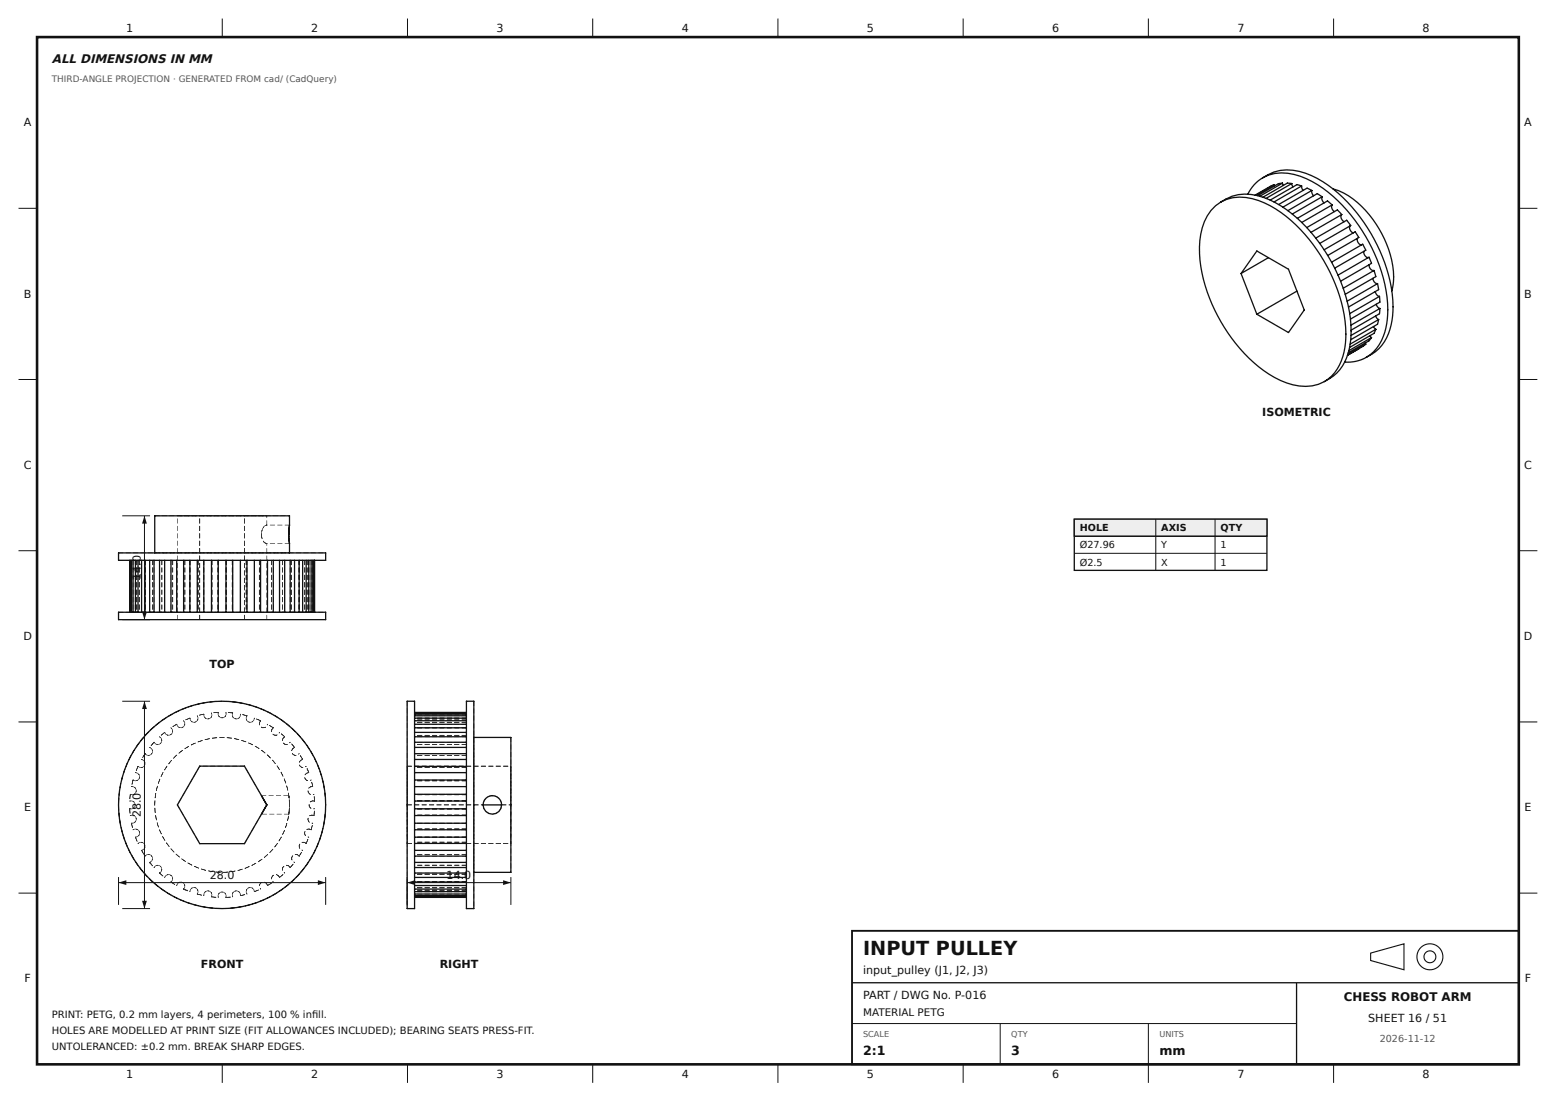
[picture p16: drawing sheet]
<svg xmlns="http://www.w3.org/2000/svg" width="420mm" height="297mm" viewBox="0 0 420 297" stroke-linecap="round" stroke-linejoin="round" font-family="sans-serif">
<defs><g id="words">
<text font-size="5.2" fill="#111" x="232.9" y="257.6">INPUT PULLEY</text>
<g font-size="3.4" fill="#111">
<text x="232.9" y="284.7">2:1</text>
<text x="272.9" y="284.7">3</text>
<text x="312.9" y="284.7">mm</text>
</g>
<text font-size="3.3" fill="#111" x="14" y="17">ALL DIMENSIONS IN MM</text>
<text font-size="3.2" fill="#111" x="362.7" y="270.1">CHESS ROBOT ARM</text>
<g font-size="3" fill="#111">
<text x="34" y="8.6">1</text>
<text x="84" y="8.6">2</text>
<text x="134" y="8.6">3</text>
<text x="184" y="8.6">4</text>
<text x="234" y="8.6">5</text>
<text x="284" y="8.6">6</text>
<text x="334" y="8.6">7</text>
<text x="383.9" y="8.6">8</text>
<text x="6.5" y="34.1">A</text>
<text x="411.4" y="34.1">A</text>
<text x="6.5" y="80.3">B</text>
<text x="411.4" y="80.3">B</text>
<text x="340.6" y="112.2">ISOMETRIC</text>
<text x="6.4" y="126.5">C</text>
<text x="411.3" y="126.5">C</text>
<text x="38" y="156.5" transform="rotate(-90 38 156.5)">14.0</text>
<text x="6.3" y="172.7">D</text>
<text x="411.2" y="172.7">D</text>
<text x="56.5" y="180.2">TOP</text>
<text x="6.5" y="218.8">E</text>
<text x="38" y="220.5" transform="rotate(-90 38 220.5)">28.0</text>
<text x="411.4" y="218.8">E</text>
<text x="56.6" y="237.1">28.0</text>
<text x="120.5" y="237.1">14.0</text>
<text x="54.2" y="261.1">FRONT</text>
<text x="118.7" y="261.1">RIGHT</text>
<text x="232.9" y="262.7">input_pulley (J1, J2, J3)</text>
<text x="6.6" y="265">F</text>
<text x="232.9" y="269.6">PART / DWG No. P-016</text>
<text x="411.5" y="265">F</text>
<text x="369.3" y="275.6">SHEET 16 / 51</text>
<text x="34" y="290.9">1</text>
<text x="84" y="290.9">2</text>
<text x="134" y="290.9">3</text>
<text x="184" y="290.9">4</text>
<text x="234" y="290.9">5</text>
<text x="284" y="290.9">6</text>
<text x="334" y="290.9">7</text>
<text x="383.9" y="290.9">8</text>
</g>
<text font-size="2.8" fill="#111" x="232.9" y="274.1">MATERIAL PETG</text>
<g font-size="2.7" fill="#111">
<text x="14" y="274.7">PRINT: PETG, 0.2 mm layers, 4 perimeters, 100 % infll.</text>
<text x="84.2" y="274.7">i</text>
<text x="14" y="278.9">HOLES ARE MODELLED AT PRINT SIZE (FIT ALLOWANCES INCLUDED); BEARING SEATS PRESS-FIT.</text>
<text x="14" y="283.1">UNTOLERANCED: ±0.2 mm. BREAK SHARP EDGES.</text>
</g>
<g font-size="2.6" fill="#111">
<text x="291.4" y="143.4">HOLE</text>
<text x="313.4" y="143.4">AXIS</text>
<text x="329.4" y="143.4">QTY</text>
<text x="291.4" y="148">Ø27.96</text>
<text x="313.4" y="148">Y</text>
<text x="329.4" y="148">1</text>
<text x="291.4" y="152.6">Ø2.5</text>
<text x="313.4" y="152.6">X</text>
<text x="329.4" y="152.6">1</text>
</g>
<text font-size="2.6" fill="#555" x="372.4" y="281.1">2026-11-12</text>
<text font-size="2.4" fill="#555" x="14" y="22">THIRD-ANGLE PROJECTION · GENERATED FROM cad/ (CadQuery)</text>
<g font-size="2.2" fill="#555">
<text x="232.9" y="279.6">SCALE</text>
<text x="272.9" y="279.6">QTY</text>
<text x="312.9" y="279.6">UNITS</text>
</g>
</g></defs>
<path d="M10 10h399.9v277.1h-399.9z" fill="none" stroke="#111" stroke-width=".7" stroke-linecap="butt"/>
<g fill="none" stroke="#111" stroke-width=".27">
<path d="M60 5v5M110 5v5M160 5v5M209.9 5v5M259.9 5v5M309.9 5v5M359.9 5v5M5 56.2h5M409.9 56.2h5M5 102.4h5M409.9 102.4h5M5 148.6h5"/>
<path d="M409.9 148.6h5M5 194.8h5M409.9 194.8h5M5 240.9h5M409.9 240.9h5M229.9 276.1h120M269.9 276.1v11M309.9 276.1v16M60 287.1v5M110 287.1v5M160 287.1v5M209.9 287.1v5"/>
<path d="M259.9 287.1v5M359.9 287.1v5"/>
</g>
<path d="M229.9 251.1h180v36h-180z" fill="none" stroke="#111" stroke-width=".5"/>
<path d="M229.9 265.1h180M349.9 265.1v22" fill="none" stroke="#111" stroke-width=".35"/>
<g fill="none" stroke="#111" stroke-width=".3">
<path d="M369.9 257.1l9-2.5v7l-9-2.5z"/>
<circle cx="385.9" cy="258.1" r="3.5"/>
<circle cx="385.9" cy="258.1" r="1.6"/>
</g>
<path d="M87.8 215.9h.1v1.3zM87.6 213.9h.2v1.3zM87.3 211.9h.2l.1 1.3zM86.9 209.9l.4 1.4zM86.3 208l.5 1.3zM85.6 206.2l.5 1.2zM84.8 204.4l.6 1.2zM83.8 202.6l.7 1.2zM82.7 200.9l.8 1.2zM81.5 199.3l.8 1.1zM80.2 197.8l.9 1.1zM78.7 196.4l1 1zM77.2 195.2l1.1 .8zM75.6 193.9l1.1 .9zM73.9 192.9l1.2 .7zM72.1 192l1.2 .6zM70.3 191.1l1.3 .6zM68.4 190.5l1.3 .4zM66.5 189.9l1.3 .4zM64.6 189.5l1.3 .3-1.3-.1zM62.6 189.2l1.3 .3-1.3-.1zM60.6 189.1l1.3 .1-1.3 .1zM58.6 189.1l1.3 .1-1.3 .1zM56.6 189.3l1.3-.1-1.2 .3zM54.6 189.6l1.3-.1-1.2 .3zM52.7 190l1.3-.2-1.3 .4zM50.8 190.6l1.2-.3-1.2 .5zM48.9 191.4l1.3-.4-1.2 .5zM47.1 192.2l1.2-.5-1.1 .7zM45.3 193.2l1.2-.6-1.1 .7zM43.7 194.3l1.1-.7-1 .8zM42.1 195.5l1.1-.7-1 .8zM40.8 196.6l.8-.6-1 1zM40 197.4l.1 .1-.9 .9zM38.7 198.9l.1 .1-.9 .9zM37.4 200.5l.2 .1-.9 1zM36.3 202.1l.1 .1-.7 1.1zM35.3 203.8l.1 .1-.6 1.1zM34.4 205.6l.1 .1-.5 1.2zM33.6 207.5l.2 .1-.5 1.1zM33 209.4l.2 .1-.4 1.2zM32.5 211.3l.2 .1-.3 1.2zM32.2 213.3h.1l-.2 1.3zM32 215.3h.1l-.1 1.3zM31.9 217.3h.2l-.1 1.3zM32 219.3h.2v1.3zM32.2 221.3h.2l.1 1.3zM32.6 223.2l.4 1.3zM33.1 225.1l.5 1.3zM33.8 227l.5 1.3zM34.6 228.9l.6 1.2zM35.5 230.7l.7 1.1zM36.5 232.4l.8 1.1zM37.7 234l.8 1.1zM38.9 235.6l.9 1zM40.3 237l1 1zM41.8 238.4l1 .8zM43.3 239.6l1.2 .8zM45 240.7l1.2 .7zM46.7 241.7l1.2 .7-.9-.3zM48.5 242.6l1.3 .6zM50.4 243.4l1.2 .4zM52.3 244l1.3 .4zM54.2 244.5l1.3 .2-1.3-.1zM56.2 244.8l1.3 .2-1.3-.1zM58.2 245l1.3 .1h-1.3zM60.2 245h1.3l-1.3 .2zM62.1 244.9h1.4l-1.3 .2zM64.1 244.7l1.4-.2-1.3 .4zM66.1 244.3l1.3-.2-1.2 .4zM68 243.8l1.3-.3-1.2 .5zM69.9 243.2l1.3-.5-1.2 .6zM71.8 242.4l1.2-.5-1.1 .6zM73.5 241.5l1.2-.6-1.1 .7zM75.2 240.4l1.2-.7-1 .9zM76.9 239.2l1-.7-.9 .9zM78.4 238l1-.8-.9 .9zM80.7 235.7l.1 .2-.9 .8zM82 234.2l.1 .1-.9 1zM83.1 232.6l.2 .1-.8 1zM84.2 230.9l.1 .1-.7 1zM85.1 229.1l.1 .1-.6 1.1zM85.9 227.3l.1 .1-.5 1.1zM86.5 225.4l.2 .1-.5 1.2zM87.1 223.5h.1l-.4 1.3zM87.5 221.5l.1 .1-.3 1.2zM87.7 219.5l.2 .1-.3 1.2zM87.8 217.5l.2 .1-.2 1.3zM87.8 215.9h.1v1.3zM87.6 213.9h.2v1.3zM87.3 211.9h.2l.1 1.3zM86.9 209.9l.4 1.4zM86.3 208l.5 1.3zM85.6 206.2l.5 1.2zM84.8 204.4l.6 1.2zM83.8 202.6l.7 1.2zM82.7 200.9l.8 1.2zM81.5 199.3l.8 1.1zM80.2 197.8l.9 1.1zM78.7 196.4l1 1zM77.2 195.2l1.1 .8zM75.6 193.9l1.1 .9zM73.9 192.9l1.2 .7zM72.1 192l1.2 .6zM70.3 191.1l1.3 .6zM68.4 190.5l1.3 .4zM66.5 189.9l1.3 .4zM64.6 189.5l1.3 .3-1.3-.1zM62.6 189.2l1.3 .3-1.3-.1zM60.6 189.1l1.3 .1-1.3 .1zM58.6 189.1l1.3 .1-1.3 .1zM56.6 189.3l1.3-.1-1.2 .3zM54.6 189.6l1.3-.1-1.2 .3zM52.7 190l1.3-.2-1.3 .4zM50.8 190.6l1.2-.3-1.2 .5zM48.9 191.4l1.3-.4-1.2 .5zM47.1 192.2l1.2-.5-1.1 .7zM45.3 193.2l1.2-.6-1.1 .7zM43.7 194.3l1.1-.7-1 .8zM42.1 195.5l1.1-.7-1 .8zM40.8 196.6l.8-.6-1 1zM40 197.4l.1 .1-.9 .9zM38.7 198.9l.1 .1-.9 .9zM37.4 200.5l.2 .1-.9 1zM36.3 202.1l.1 .1-.7 1.1zM35.3 203.8l.1 .1-.6 1.1zM34.4 205.6l.1 .1-.5 1.2zM33.6 207.5l.2 .1-.5 1.1zM33 209.4l.2 .1-.4 1.2zM32.5 211.3l.2 .1-.3 1.2zM32.2 213.3h.1l-.2 1.3zM32 215.3h.1l-.1 1.3zM31.9 217.3h.2l-.1 1.3zM32 219.3h.2v1.3zM32.2 221.3h.2l.1 1.3zM32.6 223.2l.4 1.3zM33.1 225.1l.5 1.3zM33.8 227l.5 1.3zM34.6 228.9l.6 1.2zM35.5 230.7l.7 1.1zM36.5 232.4l.8 1.1zM37.7 234l.8 1.1zM38.9 235.6l.9 1zM40.3 237l1 1zM41.8 238.4l1 .8zM43.3 239.6l1.2 .8zM45 240.7l1.2 .7zM46.7 241.7l1.2 .7-.9-.3zM48.5 242.6l1.3 .6zM50.4 243.4l1.2 .4zM52.3 244l1.3 .4zM54.2 244.5l1.3 .2-1.3-.1zM56.2 244.8l1.3 .2-1.3-.1zM58.2 245l1.3 .1h-1.3zM60.2 245h1.3l-1.3 .2zM62.1 244.9h1.4l-1.3 .2zM64.1 244.7l1.4-.2-1.3 .4zM66.1 244.3l1.3-.2-1.2 .4zM68 243.8l1.3-.3-1.2 .5zM69.9 243.2l1.3-.5-1.2 .6zM71.8 242.4l1.2-.5-1.1 .6zM73.5 241.5l1.2-.6-1.1 .7zM75.2 240.4l1.2-.7-1 .9zM76.9 239.2l1-.7-.9 .9zM78.4 238l1-.8-.9 .9zM80.7 235.7l.1 .2-.9 .8zM82 234.2l.1 .1-.9 1zM83.1 232.6l.2 .1-.8 1zM84.2 230.9l.1 .1-.7 1zM85.1 229.1l.1 .1-.6 1.1zM85.9 227.3l.1 .1-.5 1.1zM86.5 225.4l.2 .1-.5 1.2zM87.1 223.5h.1l-.4 1.3zM87.5 221.5l.1 .1-.3 1.2zM87.7 219.5l.2 .1-.3 1.2zM87.8 217.5l.2 .1-.2 1.3zM84.7 214.8l.2 .1v1.3zM83.3 212.5l.5-.3h.7l-.7 .1-.5 .4zM83.1 213.3l.1 .1v.4l.6 .6-.7-.6zM84.5 214.2l.3 .1-.3 .1zM84.1 211l.3 1.3zM82.7 208.5l.7-.1-.7 .2-.4 .5zM82.2 209.7l.2 .5 .7 .5-.8-.5zM83.7 210.4h.4l-.3 .2zM82.8 207.3l.6 1.2zM81.1 205l.7-.2-.7 .3-.4 .6zM80.8 206.3l.2 .4 .8 .4-.8-.3zM82.4 206.8l.3-.1-.2 .2zM81 203.8l.7 1.2zM78.9 201.9l.7-.3-.6 .3-.3 .7zM78.8 203.2l.3 .4 .9 .2-.9-.2zM80.5 203.4l.3-.1-.2 .2zM78.7 200.6l.8 1.1zM76.3 199.1l.6-.4-.5 .5-.2 .6zM76.4 200.4l.4 .3 .8 .1h-.9zM78.2 200.2l.2 .1-.2 .2zM75.9 197.9l1 .9zM73.7 196.3l.1 .1-.4 .4-.2 .7 .1-.7zM73.6 198l.4 .3h.9l-.9 .1zM75.4 197.5l.1 .1-.2 .2zM72.7 195.6l1.1 .8zM70.3 194.4h.1l-.4 .5v.7l-.1-.7zM70.5 196.1l.4 .2 .8-.1-.8 .2zM72.1 195.3l.2 .1-.2 .2zM69.2 193.9l1.2 .6zM68.6 193.7h.1l-.1 .7-.6 .4 .5-.5zM66.4 194l.5 .7 .5 .2-.6-.2zM66.6 193l.1 .1-.1 .3zM65.4 192.7l1.3 .4zM64.8 192.6h.2l-.1 .7-.5 .5 .4-.5zM62.7 193.2l.6 .7 .5 .1-.5-.1-.5-.4zM62.7 192.3h.2l-.1 .3zM61.5 192.2l1.4 .1h-1.3zM60.9 192.1l.2 .1v.6l-.4 .6 .3-.6zM59 193.1l.6 .5 .5 .1h-.5l-.5-.3zM58.8 192.1l.1 .4zM57.6 192.2h1.4l-1.3 .2zM57 192.3l.3 .6-.3 .7 .2-.7zM55.2 193.5l.8 .5 .4-.1-.5 .1-.5-.2zM54.9 192.6l.2 .3zM53.8 192.9l1.3-.3-1.2 .4zM53.2 193l.3 .6-.1 .7 .1-.7zM51.6 194.5l.8 .4 .5-.1-.5 .2-.6-.2zM51.2 193.7l.1 .3zM50.1 194.1l1.2-.4-1.1 .6zM49.5 194.4l.5 .5-.1 .7v-.7zM48.2 196.1l.8 .2 .5-.2-.5 .3h-.6zM47.6 195.3l.2 .3zM46.6 195.9l1.2-.6-1.1 .8zM46.1 196.3l.5 .5 .1 .7-.2-.7zM45.1 198.2l.8 .1 .4-.3-.4 .4h-.6zM44.4 197.5l.2 .3zM43.5 198.3l1-.8-.9 .9zM43 198.7l.6 .4 .1 .7-.2-.6zM42.3 200.7h.8l.4-.3-.4 .4-.6 .2zM41.5 200.2l.3 .2zM41.5 200.2l.1 .1-.9 .9zM40.3 201.6l.7 .3 .2 .7-.3-.7zM39.9 203.7l.3 .1 .6-.2 .3-.4-.3 .4-.6 .3zM39.1 203.3l.3 .2zM39.1 203.2l.1 .2-.7 1zM38.1 204.8l.7 .2 .4 .7-.4-.6zM38.1 207h.3l.7-.7-.2 .5-.5 .3zM37.2 206.7l.3 .2zM37.2 206.7l.1 .1-.6 1.1zM36.5 208.4l.7 .1 .4 .6-.5-.5zM37.6 209.7l.1 .1-.1 .4-.8 .5 .7-.5zM35.8 210.4l.4 .1zM35.8 210.4h.2l-.4 1.3zM35.4 212.1l.7 .1 .5 .4-.5-.3h-.6zM36.7 213.3l.1 .5-.7 .6 .6-.6zM35.1 214.2l.3 .1zM35.1 214.2l.2 .1-.3 1.3zM34.9 216h.7l.6 .3-.6-.2-.6 .1zM36.4 217l.1 .5-.6 .6 .6-.7zM35 218.1l.3 .1zM34.9 218.1l.2 .1v1.3zM35.1 219.9l.6-.1 .7 .3-.7-.2-.6 .2zM36.7 220.7l.2 .4-.5 .8 .4-.8zM35.4 222l.4 .1zM35.4 222l.4 1.3zM35.8 223.8l.7-.3 .6 .2-.6-.1-.6 .3zM37.5 224.2l.3 .5-.4 .8 .3-.8zM36.5 225.8h.3l-.3 .1zM36.5 225.8l.5 1.2zM37.2 227.5l.5-.4 .7 .1h-.6l-.5 .4zM38.9 227.7l.3 .4-.2 .8 .2-.8zM38.1 229.3h.4l-.3 .2zM38.1 229.3l.8 1.2zM39.1 230.9l.5-.4 .7-.1-.7 .2-.4 .4zM40.8 230.8l.4 .4-.1 .9v-.9zM40.3 232.6l.3-.1-.2 .2zM40.3 232.6l.9 1zM41.9 233.5l.7-.1-.6 .2-.5 .5zM43.2 233.6l.4 .3 .1 .9-.2-.8zM43 235.5l.3-.1-.2 .2zM43 235.5l1 .9zM44.7 236.1l.7-.2-.6 .3-.4 .6zM46 236l.5 .3 .1 .9-.2-.9zM46.2 237.7l.1 .1-.2 .2zM46.1 237.9l1.1 .7zM47.9 238.3l.6-.4-.6 .4-.2 .7zM49.1 238l.5 .2 .3 .8-.4-.8zM49.6 239.6l.1 .1-.2 .2zM49.5 239.8l1.2 .5zM51.3 239.9l.6-.4-.5 .5-.2 .6zM52.5 239.4l.5 .1 .5 .8-.5-.7zM53.2 241h.2l-.2 .3zM53.2 241.1l1.3 .4zM55.4 240.5l.1 .1-.4 .4-.1 .7v-.7zM56.1 240.3h.5l.6 .7-.6-.6h-.4zM57 241.7h.2l-.1 .3zM57 241.9l1.4 .2-1.3-.1zM59.1 240.9l.1 .1-.3 .5v.7l-.1-.7zM59.8 240.6h.5l.6 .6-.7-.6-.4 .1zM60.9 241.8l.1 .4zM60.9 242h1.4l-1.3 .2zM62.8 240.7l.2 .1-.3 .6 .1 .6-.2-.7zM63.5 240.3l.4-.1 .8 .5-.8-.4-.4 .2zM64.8 241.4l.1 .3zM64.8 241.5l1.3-.2-1.2 .4zM66.5 240h.1l-.2 .6 .3 .7-.4-.7zM67 239.5l.5-.2 .6 .2 .2 .2-.8-.3-.4 .2zM68.5 240.3l.2 .3zM68.6 240.5l1.2-.4-1.1 .5zM71.4 237.9l.6 .4 .3 .6-.3-.6zM70.3 238.2l.5-.2-.5 .2-.3 .8-.1-.3zM70.2 239.6l.2 .3zM72.1 238.8l1.2-.6-1.1 .8zM74.5 235.9l.7 .2 .3 .7-.4-.6zM73.4 236.3l.5-.2-.4 .2-.2 .9-.1-.3zM73.6 237.7l.2 .3zM75.4 236.6l1-.7-.9 .9zM77.3 233.3l.7 .2 .4 .6-.5-.5-.6-.1zM76.6 233.6l.1 .1-.4 .3v.8l-.2-.2 .2-.7zM76.6 235.3l.3 .3zM79 233.1l.2 .1-.9 .9zM79.6 230.4l.7 .1 .5 .5zM78.9 230.8l.2 .1-.3 .3v.9l-.2-.3 .1-.6zM79.3 232.5l.3 .2zM81.3 229.9l.1 .1-.7 1zM81.4 227.2l.7-.1 .6 .4-.6-.3-.6 .1zM80.9 227.7h.1l-.3 .4 .2 .8-.2-.2-.1-.6zM81.4 229.3l.4 .1zM83 226.4l.2 .1-.6 1.1zM82.8 223.7l.6-.2 .7 .3-.7-.2-.6 .2zM82.2 224.3h.2l-.2 .4 .3 .8-.2-.2-.2-.6zM83.1 225.7l.3 .2zM84.2 222.6l.2 .1-.5 1.2zM83.5 220l.6-.2 .7 .2-.7-.1-.5 .3zM83.1 220.6l.1 .1-.1 .4 .4 .8-.5-.8zM84.2 222l.3 .1zM84.8 218.7l.1 .1-.2 1.3zM83.7 216.3l.6-.3 .7 .1h-.7l-.5 .3zM83.4 217h.1l-.1 .4 .6 .7-.6-.6zM84.6 218.1l.4 .1zM78 215.9h.2l-.1 1.3zM77.8 213.9h.1l.1 1.3zM77.3 211.9l.4 1.4zM76.6 210.1l.6 1.2zM75.8 208.3l.6 1.2zM74.7 206.5l.8 1.2zM73.5 205l.8 1.1zM72.1 203.6l.9 .9zM70.5 202.3l1.1 .9zM68.8 201.2l1.2 .8zM67 200.4l1.3 .6zM65.1 199.7l1.3 .5zM63.2 199.2l1.3 .3zM61.2 198.9l1.4 .2h-1.3zM59.2 198.9l1.4 .1-1.3 .1zM57.2 199.1l1.4-.1-1.3 .2zM55.3 199.5l1.3-.2-1.2 .3zM53.4 200.1l1.3-.4-1.2 .5zM51.6 200.9l1.2-.5-1.1 .6zM49.9 201.9l1.1-.6-1 .8zM48.2 203.1l1.1-.7-.9 .8zM47.3 203.9l.5-.2-1 .9zM46.2 205.1l.2 .1-.9 .9zM45 206.6l.1 .1-.7 1.1zM43.9 208.3l.2 .1-.7 1.1zM43.1 210.1l.1 .1-.5 1.2zM42.4 212l.2 .1-.4 1.2zM42 214h.1l-.3 1.3zM41.8 216h.1l-.1 1.3zM41.7 218h.2v1.3zM41.9 220h.2l.2 1.3zM42.4 221.9l.4 1.3zM43 223.8l.6 1.2zM43.8 225.6l.7 1.2zM44.9 227.3l.8 1.1zM46.1 228.9l.9 1zM47.4 230.4l1.1 .9zM49 231.6l1.1 .8zM50.7 232.7l1.1 .7zM52.4 233.6l1.3 .6zM54.3 234.4l1.3 .4zM56.2 234.9l1.4 .3zM58.2 235.2l1.4 .1h-1.3zM60.2 235.2h1.3l-.6 .2h-.7zM62.2 235.1l1.3-.1-.8 .2zM64.2 234.7l1.3-.3-1 .4-.3 .1zM66.1 234.2l1.2-.5-1 .6zM67.9 233.4l1.2-.6-1.1 .7zM69.7 232.4l1.1-.7-1 .8zM71.3 231.2l1-.7-.9 .9zM73.6 229l.1 .2-.9 .8zM74.8 227.4l.1 .2-.8 .9zM75.9 225.7v.3l-.6 .9zM76.7 223.9l.2 .1-.2 .3-.5 .9zM77.3 222.1h.2l-.5 1.2zM77.8 220.1h.1l-.1 .7-.2 .6zM78 218.1l.2 .1-.2 1.3zM78.1 217.1h.1l-.1 .4zM84.7 214.8l.2 .1v1.3zM83.3 212.5l.5-.3h.7l-.7 .1-.5 .4zM83.1 213.3l.1 .1v.4l.6 .6-.7-.6zM84.5 214.2l.3 .1-.3 .1zM84.1 211l.3 1.3zM82.7 208.5l.7-.1-.7 .2-.4 .5zM82.2 209.7l.2 .5 .7 .5-.8-.5zM83.7 210.4h.4l-.3 .2zM82.8 207.3l.6 1.2zM81.1 205l.7-.2-.7 .3-.4 .6zM80.8 206.3l.2 .4 .8 .4-.8-.3zM82.4 206.8l.3-.1-.2 .2zM81 203.8l.7 1.2zM78.9 201.9l.7-.3-.6 .3-.3 .7zM78.8 203.2l.3 .4 .9 .2-.9-.2zM80.5 203.4l.3-.1-.2 .2zM78.7 200.6l.8 1.1zM76.3 199.1l.6-.4-.5 .5-.2 .6zM76.4 200.4l.4 .3 .8 .1h-.9zM78.2 200.2l.2 .1-.2 .2zM75.9 197.9l1 .9zM73.7 196.3l.1 .1-.4 .4-.2 .7 .1-.7zM73.6 198l.4 .3h.9l-.9 .1zM75.4 197.5l.1 .1-.2 .2zM72.7 195.6l1.1 .8zM70.3 194.4h.1l-.4 .5v.7l-.1-.7zM70.5 196.1l.4 .2 .8-.1-.8 .2zM72.1 195.3l.2 .1-.2 .2zM69.2 193.9l1.2 .6zM66.6 193l.1 .1-.3 .5 .1 .7-.2-.7zM67 194.7l.5 .2 .8-.3-.8 .4zM68.6 193.7h.1l-.1 .3zM65.4 192.7l1.3 .4zM62.7 192.3h.2l-.2 .6 .2 .7-.3-.7zM63.5 193.8l.4 .2 .8-.4-.8 .5zM64.8 192.6l.1 .3zM61.5 192.2l1.4 .1h-1.3zM58.8 192.1l.2 .1-.1 .6 .3 .6-.4-.6zM59.8 193.6h.4l.7-.5-.6 .6zM60.9 192.1l.1 .4zM57.6 192.2h1.4l-1.3 .2zM54.9 192.6l.6 1.2-.5-.5zM56.1 193.9h.5l.6-.7-.6 .8zM57 192.3l.1 .3zM53.8 192.9l1.3-.3-1.2 .4zM51.2 193.7l.2 .6 .5 .5-.6-.4zM52.5 194.7h.5l.5-.7-.5 .8-.4 .1zM53.2 193l.1 .3zM50.1 194.1l1.2-.4-1.1 .6zM47.6 195.3l.3 .6 .6 .5-.6-.4zM49.8 195.3l.1 .3-.3 .5-.5 .2 .4-.2 .4-.6zM49.5 194.4l.2 .3zM46.6 195.9l1.2-.6-1.1 .8zM44.4 197.5l.4 .6 .6 .3-.7-.3zM46.5 197.1l.2 .3-.2 .6-.5 .2 .4-.3 .2-.5zM46.1 196.3l.2 .3zM43.5 198.3l1-.8-.9 .9zM41.5 200.2l.5 .5 .6 .2-.7-.1zM43.6 199.5l.2 .2-.2 .6-.4 .4 .3-.4zM43 198.7l.3 .2zM41.5 200.2l.1 .1-.9 .9zM39.1 203.3l.5 .4 .7 .1h-.7zM41 202.2l.2 .3v.6l-.3 .4 .2-.4zM40.3 201.6l.3 .2zM39.1 203.2l.1 .2-.7 1zM37.2 206.7l.6 .3 .7 .1h-.8zM38.9 205.4l.3 .2v.6l-.2 .4 .2-.4zM38.1 204.8l.4 .2zM37.2 206.7l.1 .1-.6 1.1zM35.8 210.4l.7 .2h.6l-.6 .1zM37.3 208.8l.3 .2 .2 .6-.2 .5 .1-.5zM36.5 208.4l.3 .1zM35.8 210.4h.2l-.4 1.3zM35.1 214.2l.6 .2 .7-.2-.7 .3zM36.3 212.4l.3 .2 .3 .5-.2 .5 .1-.4zM35.4 212.1l.3 .2zM35.1 214.2l.2 .1-.3 1.3zM35 218.1l.6 .1 .6-.3-.6 .4h-.6zM35.9 216.2l.3 .1 .3 .5v.5v-.5zM34.9 216l.4 .1zM34.9 218.1l.2 .1v1.3zM35.4 222h.7l.5-.4-.5 .5-.6 .1zM36 219.9l.4 .1 .4 .5v.5l-.1-.5zM35.1 219.9l.3 .1-.3 .1zM35.4 222l.4 1.3zM36.5 225.8l.6-.1 .5-.5-.4 .6-.7 .1zM36.8 223.6l.8 .4 .1 .6-.2-.5zM35.8 223.8h.4l-.3 .1zM36.5 225.8l.5 1.2zM38.1 229.3l.7-.1 .4-.6-.4 .6-.6 .3zM38.1 227.2l.8 .3 .2 .4-.2-.4zM37.2 227.5l.3-.1-.2 .2zM38.1 229.3l.8 1.2zM41.1 231.7l.1 .1-.2 .6-.7 .3 .6-.4zM39.9 230.5l.9 .1 .3 .5-.3-.4zM39.1 230.9l.3-.1-.2 .2zM40.3 232.6l.9 1zM43.6 234.5l.2 .1-.2 .6-.6 .4 .5-.5zM42.3 233.4l.8 .1 .4 .4-.4-.4-.6-.1-.2 .2zM41.6 233.8l.2 .1-.3 .2zM43 235.5l1 .9zM46.5 236.8l.2 .1-.1 .6-.5 .5 .4-.5zM45 236l.9-.1 .4 .3-.4-.2-.6-.1-.2 .2zM44.5 236.5l.1 .1-.2 .2zM46.1 237.9l1.1 .7zM49.8 238.7h.1l.1 .6-.5 .6 .4-.6zM48.2 238l.8-.1 .5 .2-.5-.2-.6 .1-.2 .2zM47.7 238.6l.2 .1-.2 .3zM49.5 239.8l1.2 .5zM53.3 240l.2 .6-.3 .7 .3-.7zM51.6 239.6l.8-.3 .5 .2-.5-.1-.6 .1-.1 .3zM51.2 240.3h.2l-.1 .3zM53.2 241.1l1.3 .4zM56.9 240.7l.4 .6-.2 .7 .1-.6zM55.4 240.5l.6-.3 .4 .1h-.4l-.7 .5zM55 241.4v.3zM57 241.9l1.4 .2-1.3-.1zM60.7 240.9l.4 .6-.1 .7v-.7zM59.1 240.9l.5-.3h.5h-.5l-.6 .6zM58.8 241.8l.1 .4zM60.9 242h1.4l-1.3 .2zM64.4 240.5l.5 .5v.7l-.1-.7zM62.8 240.7l.5-.4h.5l-.5 .1-.5 .7zM62.7 241.7l.1 .3zM64.8 241.5l1.3-.2-1.2 .4zM68 239.5l.6 .4 .1 .7-.2-.6zM66.8 239.5l.6-.1-.5 .2-.5 .7v-.3zM66.5 240.9l.2 .4zM68.6 240.5l1.2-.4-1.1 .5zM71.4 237.9l.6 .4 .3 .6-.3-.6zM70.3 238.2l.5-.2-.5 .2-.3 .8-.1-.3zM70.2 239.6l.2 .3zM72.1 238.8l1.2-.6-1.1 .8zM74.5 235.9l.7 .2 .3 .7-.4-.6zM73.4 236.3l.5-.2-.4 .2-.2 .9-.1-.3zM73.6 237.7l.2 .3zM75.4 236.6l1-.7-.9 .9zM77.3 233.3l.7 .2 .4 .6-.5-.5-.6-.1zM76.6 233.6l.1 .1-.4 .3v.8l-.2-.2 .2-.7zM76.6 235.3l.3 .3zM79 233.1l.2 .1-.9 .9zM79.6 230.4l.7 .1 .5 .5zM78.9 230.8l.2 .1-.3 .3v.9l-.2-.3 .1-.6zM79.3 232.5l.3 .2zM81.3 229.9l.1 .1-.7 1zM81.4 227.2l.7-.1 .6 .4-.6-.3-.6 .1zM80.9 227.7h.1l-.3 .4 .2 .8-.2-.2-.1-.6zM81.4 229.3l.4 .1zM83 226.4l.2 .1-.6 1.1zM82.8 223.7l.6-.2 .7 .3-.7-.2-.6 .2zM82.2 224.3h.2l-.2 .4 .3 .8-.2-.2-.2-.6zM83.1 225.7l.3 .2zM84.2 222.6l.2 .1-.5 1.2zM83.5 220l.6-.2 .7 .2-.7-.1-.5 .3zM83.1 220.6l.1 .1-.1 .4 .4 .8-.5-.8zM84.2 222l.3 .1zM84.8 218.7l.1 .1-.2 1.3zM83.7 216.3l.6-.3 .7 .1h-.7l-.5 .3zM83.4 217h.1l-.1 .4 .6 .7-.6-.6zM84.6 218.1l.4 .1zM78.1 217.1h.1l-.1 1.3zM78 219.1h.1l-.2 .6zM78 218.4h.2l-.3 1.3zM78.1 217.1h.1l-.1 .6zM78 215.9h.2l-.1 1.3zM77.8 213.9h.1l.1 1.3zM77.3 211.9l.4 1.4zM76.6 210.1l.6 1.2zM75.8 208.3l.6 1.2zM74.7 206.5l.8 1.2zM73.5 205l.8 1.1zM72.1 203.6l.9 .9zM70.5 202.3l1.1 .9zM68.8 201.2l1.2 .8zM67 200.4l1.3 .6zM65.1 199.7l1.3 .5zM63.2 199.2l1.3 .3zM61.2 198.9l1.4 .2h-1.3zM59.2 198.9l1.4 .1-1.3 .1zM57.2 199.1l1.4-.1-1.3 .2zM55.3 199.5l1.3-.2-1.2 .3zM53.4 200.1l1.3-.4-1.2 .5zM51.6 200.9l1.2-.5-1.1 .6zM49.9 201.9l1.1-.6-1 .8zM48.2 203.1l1.1-.7-.9 .8zM47.3 203.9l.5-.2-1 .9zM46.2 205.1l.2 .1-.9 .9zM45 206.6l.1 .1-.7 1.1zM43.9 208.3l.2 .1-.7 1.1zM43.1 210.1l.1 .1-.5 1.2zM42.4 212l.2 .1-.4 1.2zM42 214h.1l-.3 1.3zM41.8 216h.1l-.1 1.3zM41.7 218h.2v1.3zM41.9 220h.2l.2 1.3zM42.4 221.9l.4 1.3zM43 223.8l.6 1.2zM43.8 225.6l.7 1.2zM44.9 227.3l.8 1.1zM46.1 228.9l.9 1zM47.4 230.4l1.1 .9zM49 231.6l1.1 .8zM50.7 232.7l1.1 .7zM52.4 233.6l1.3 .6zM54.3 234.4l1.3 .4zM56.2 234.9l1.4 .3zM58.2 235.2l1.4 .1h-1.3zM60.2 235.2h1.3l-.6 .2h-.7zM62.2 235.1l1.3-.1-.8 .2zM64.2 234.7l1.3-.3-1 .4-.3 .1zM66.1 234.2l1.2-.5-1 .6zM67.9 233.4l1.2-.6-1.1 .7zM69.7 232.4l1.1-.7-1 .8zM71.3 231.2l1-.7-.9 .9zM73.6 229l.1 .2-.9 .8zM74.8 227.4l.1 .2-.8 .9zM75.9 225.7v.3l-.6 .9zM76.7 223.9l.2 .1-.2 .3-.5 .9zM77.3 222.1h.2l-.5 1.2zM77.8 220.1h.1l-.1 .7-.2 .6zM78 218.1l.2 .1-.2 1.3zM78.1 217.1h.1l-.1 .4zM77.9 214.6h.1l.1 1.3zM78.1 216.6h.1l-.1 .6zM78 215.9h.2l-.1 1.3zM77.9 214.6h.1v.6zM87.8 215.9h.1v1.3zM87.6 213.9h.2v1.3zM87.3 211.9h.2l.1 1.3zM86.9 209.9l.4 1.4zM86.3 208l.5 1.3zM85.6 206.2l.5 1.2zM84.8 204.4l.6 1.2zM83.8 202.6l.7 1.2zM82.7 200.9l.8 1.2zM81.5 199.3l.8 1.1zM80.2 197.8l.9 1.1zM78.7 196.4l1 1zM77.2 195.2l1.1 .8zM75.6 193.9l1.1 .9zM73.9 192.9l1.2 .7zM72.1 192l1.2 .6zM70.3 191.1l1.3 .6zM68.4 190.5l1.3 .4zM66.5 189.9l1.3 .4zM64.6 189.5l1.3 .3-1.3-.1zM62.6 189.2l1.3 .3-1.3-.1zM60.6 189.1l1.3 .1-1.3 .1zM58.6 189.1l1.3 .1-1.3 .1zM56.6 189.3l1.3-.1-1.2 .3zM54.6 189.6l1.3-.1-1.2 .3zM52.7 190l1.3-.2-1.3 .4zM50.8 190.6l1.2-.3-1.2 .5zM48.9 191.4l1.3-.4-1.2 .5zM47.1 192.2l1.2-.5-1.1 .7zM45.3 193.2l1.2-.6-1.1 .7zM43.7 194.3l1.1-.7-1 .8zM42.1 195.5l1.1-.7-1 .8zM40.8 196.6l.8-.6-1 1zM40 197.4l.1 .1-.9 .9zM38.7 198.9l.1 .1-.9 .9zM37.4 200.5l.2 .1-.9 1zM36.3 202.1l.1 .1-.7 1.1zM35.3 203.8l.1 .1-.6 1.1zM34.4 205.6l.1 .1-.5 1.2zM33.6 207.5l.2 .1-.5 1.1zM33 209.4l.2 .1-.4 1.2zM32.5 211.3l.2 .1-.3 1.2zM32.2 213.3h.1l-.2 1.3zM32 215.3h.1l-.1 1.3zM31.9 217.3h.2l-.1 1.3zM32 219.3h.2v1.3zM32.2 221.3h.2l.1 1.3zM32.6 223.2l.4 1.3zM33.1 225.1l.5 1.3zM33.8 227l.5 1.3zM34.6 228.9l.6 1.2zM35.5 230.7l.7 1.1zM36.5 232.4l.8 1.1zM37.7 234l.8 1.1zM38.9 235.6l.9 1zM40.3 237l1 1zM41.8 238.4l1 .8zM43.3 239.6l1.2 .8zM45 240.7l1.2 .7zM46.7 241.7l1.2 .7-.9-.3zM48.5 242.6l1.3 .6zM50.4 243.4l1.2 .4zM52.3 244l1.3 .4zM54.2 244.5l1.3 .2-1.3-.1zM56.2 244.8l1.3 .2-1.3-.1zM58.2 245l1.3 .1h-1.3zM60.2 245h1.3l-1.3 .2zM62.1 244.9h1.4l-1.3 .2zM64.1 244.7l1.4-.2-1.3 .4zM66.1 244.3l1.3-.2-1.2 .4zM68 243.8l1.3-.3-1.2 .5zM69.9 243.2l1.3-.5-1.2 .6zM71.8 242.4l1.2-.5-1.1 .6zM73.5 241.5l1.2-.6-1.1 .7zM75.2 240.4l1.2-.7-1 .9zM76.9 239.2l1-.7-.9 .9zM78.4 238l1-.8-.9 .9zM80.7 235.7l.1 .2-.9 .8zM82 234.2l.1 .1-.9 1zM83.1 232.6l.2 .1-.8 1zM84.2 230.9l.1 .1-.7 1zM85.1 229.1l.1 .1-.6 1.1zM85.9 227.3l.1 .1-.5 1.1zM86.5 225.4l.2 .1-.5 1.2zM87.1 223.5h.1l-.4 1.3zM87.5 221.5l.1 .1-.3 1.2zM87.7 219.5l.2 .1-.3 1.2zM87.8 217.5l.2 .1-.2 1.3zM71.9 217.1l.2 .1-.7 1.1zM71 218.8l.1 .1-.6 .8zM70.5 214.6l.7 1.2zM71.5 216.3l.5 .9zM70.5 214.6h1.4l-1.3 .1zM72.5 214.6h1.4l-1.3 .1zM74.5 214.6h1.4l-1.3 .1zM76.5 214.6h1.4l-1.3 .1zM71.3 216l.7 1.2zM70.3 214.3l.7 1.2zM69.3 212.6l.7 1.1zM68.3 210.8l.7 1.2zM67.3 209.1l.7 1.2zM66.3 207.4l.8 1.1zM65.9 206.7a.11 .11 0 0 1 .2 0 .11 .11 0 0 1-.2 0zM64.7 206.6l1.4 .1-1.3 .1zM62.7 206.6l1.4 .1-1.3 .1zM60.7 206.6l1.4 .1-1.3 .1zM58.7 206.6l1.4 .1-1.3 .1zM56.7 206.6l1.4 .1-1.3 .1zM54.7 206.6l1.4 .1-1.3 .1zM53.8 206.7a.15 .15 0 0 1 .3 0 .15 .15 0 0 1-.3 0zM53.9 206.6l.1 .1-.7 1.1zM52.9 208.3l.1 .2-.7 1zM51.9 210.1l.1 .1-.7 1.1zM50.9 211.8l.1 .1-.7 1.1zM49.9 213.5l.1 .2-.7 1zM48.9 215.3l.1 .1-.7 1.1zM47.8 217.1a.11 .11 0 0 1 .2 0 .11 .11 0 0 1-.2 0zM47.8 217.1l.7 1.2zM48.8 218.8l.7 1.2zM49.8 220.5l.7 1.2zM50.8 222.3l.7 1.1zM51.8 224l.7 1.2zM52.8 225.7l.7 1.2zM53.8 227.6a.11 .11 0 0 1 .2 0 .11 .11 0 0 1-.2 0zM53.8 227.5l1.4 .1-1.3 .1zM55.8 227.5l1.4 .1-1.3 .1zM57.8 227.5l1.4 .1-1.3 .1zM59.8 227.5l1.4 .1-1.3 .1zM61.8 227.5l1.4 .1-1.3 .1zM63.8 227.5l1.4 .1-1.3 .1zM65.8 227.6a.15 .15 0 0 1 .3 0 .15 .15 0 0 1-.3 0zM66.5 226.5l.2 .1-.8 1.1zM67.5 224.7l.2 .2-.8 1zM68.5 223l.1 .1-.7 1.1zM69.5 221.3l.1 .1-.7 1.1zM70.5 219.5l.1 .2-.7 1zM71.5 217.8l.1 .1-.7 1.1zM71.9 217.2a.11 .11 0 0 1 .2 0 .11 .11 0 0 1-.2 0zM76.7 219.6h1.3l-1.2 .1zM74.7 219.6h1.3l-1.2 .1zM72.7 219.6h1.3l-1.2 .1zM70.7 219.6h1.3l-1.2 .1z" fill="#333"/>
<g fill="none" stroke="#111" stroke-width=".35">
<path d="M53.9 206.7h12.1l6 10.4-6 10.5h-12.1l-6-10.5zM70.6 214.6l1.4 2.5M72 217.1l-1.4 2.5"/>
<circle cx="59.9" cy="217.1" r="28"/>
</g>
<path d="M31.9 151.1l1.4 .1h-1.3zM33.9 151.1l1.4 .1h-1.3zM35.9 151.1l1.4 .1h-1.3zM37.9 151.1l1.4 .1h-1.3zM39.9 151.1l1.4 .1h-1.3zM41.9 151.1l1.4 .1h-1.3zM43.9 151.1l1.4 .1h-1.3zM45.9 151.1l1.4 .1h-1.3zM47.9 151.1l1.4 .1h-1.3zM49.9 151.1l1.4 .1h-1.3zM51.9 151.1l1.4 .1h-1.3zM53.9 151.1l1.4 .1h-1.3zM55.9 151.1l1.4 .1h-1.3zM57.9 151.1l1.4 .1h-1.3zM59.9 151.1l1.4 .1h-1.3zM61.9 151.1l1.4 .1h-1.3zM63.9 151.1l1.4 .1h-1.3zM65.9 151.1l1.4 .1h-1.3zM67.9 151.1l1.4 .1h-1.3zM69.9 151.1l1.4 .1h-1.3zM71.9 151.1l1.4 .1h-1.3zM73.9 151.1l1.4 .1h-1.3zM75.9 151.1l1.4 .1h-1.3zM77.9 151.1l1.4 .1h-1.3zM79.9 151.1l1.4 .1h-1.3zM81.9 151.1l1.4 .1h-1.3zM83.9 151.1l1.4 .1h-1.3zM85.9 151.1l1.4 .1h-1.3zM31.9 149.1l1.4 .1h-1.3zM33.9 149.1l1.4 .1h-1.3zM35.9 149.1l1.4 .1h-1.3zM37.9 149.1l1.4 .1h-1.3zM39.9 149.1l1.4 .1h-1.3zM41.9 149.1l1.4 .1h-1.3zM43.9 149.1l1.4 .1h-1.3zM45.9 149.1l1.4 .1h-1.3zM47.9 149.1l1.4 .1h-1.3zM49.9 149.1l1.4 .1h-1.3zM51.9 149.1l1.4 .1h-1.3zM53.9 149.1l1.4 .1h-1.3zM55.9 149.1l1.4 .1h-1.3zM57.9 149.1l1.4 .1h-1.3zM59.9 149.1l1.4 .1h-1.3zM61.9 149.1l1.4 .1h-1.3zM63.9 149.1l1.4 .1h-1.3zM65.9 149.1l1.4 .1h-1.3zM67.9 149.1l1.4 .1h-1.3zM69.9 149.1l1.4 .1h-1.3zM71.9 149.1l1.4 .1h-1.3zM73.9 149.1l1.4 .1h-1.3zM75.9 149.1l1.4 .1h-1.3zM77.9 149.1l1.4 .1h-1.3zM79.9 149.1l1.4 .1h-1.3zM81.9 149.1l1.4 .1h-1.3zM83.9 149.1l1.4 .1h-1.3zM85.9 149.1l1.4 .1h-1.3zM84.6 151.2a.15 .15 0 0 1 .3 0 .15 .15 0 0 1-.3 0zM83.1 151.1l1.4 .1h-1.3zM83 151.1l1.4 .1h-1.3zM83.9 151.1l.6 .1h-.5zM82.1 151.1l1.3 .1h-1.2zM82.1 151.1l1.4 .1h-1.3zM82.6 151.1l.8 .1h-.8zM80.7 151.1l1.1 .1h-1.1zM80.7 151.1l1.3 .1h-1.3zM80.7 151.1l1.1 .1h-1.1zM78.6 151.1l1 .1h-.9zM78.6 151.1l1.4 .1h-1.3zM80.6 151.2a.1 .1 0 0 1 .2 0 .1 .1 0 0 1-.2 0zM78.2 151.1l1.4 .1h-1.3zM76.1 151.1l.8 .1h-.7zM76.1 151.1l1.4 .1h-1.3zM78.1 151.1l.3 .1zM75.6 151.1l1.3 .1h-1.3zM73.2 151.1l.6 .1h-.5zM73.2 151.1l1.4 .1h-1.3zM75.2 151.1l.3 .1zM72.5 151.1l1.3 .1h-1.2zM69.9 151.1l.5 .1h-.4zM69.9 151.1l1.4 .1h-1.3zM71.9 151.1l.4 .1zM69.1 151.1l1.3 .1h-1.3zM67.4 151.1l1.3 .1h-1.3zM66.4 151.1l.3 .1zM66.4 151.1a.16 .16 0 0 1 .3 0 .16 .16 0 0 1-.3 0zM65.4 151.1l1.3 .1h-1.2zM64.8 151.2a.1 .1 0 0 1 .2 0 .1 .1 0 0 1-.2 0zM63.6 151.1l1.4 .1h-1.3zM62.6 151.1l.4 .1zM62.6 151.1a.15 .15 0 0 1 .3 0 .15 .15 0 0 1-.3 0zM61.5 151.1l1.4 .1h-1.3zM60.9 151.1a.1 .1 0 0 1 .2 0 .1 .1 0 0 1-.2 0zM59.8 151.1l1.3 .1h-1.2zM58.8 151.1l.3 .1zM58.8 151.2a.1 .1 0 0 1 .2 0 .1 .1 0 0 1-.2 0zM57.6 151.1l1.4 .1h-1.3zM57 151.1a.15 .15 0 0 1 .3 0 .15 .15 0 0 1-.3 0zM55.9 151.1l1.4 .1h-1.3zM54.9 151.1l.4 .1zM54.9 151.2a.1 .1 0 0 1 .2 0 .1 .1 0 0 1-.2 0zM53.7 151.1l1.4 .1h-1.3zM53.2 151.1a.16 .16 0 0 1 .3 0 .16 .16 0 0 1-.3 0zM52.2 151.1l1.4 .1h-1.3zM51.2 151.1l.4 .1zM50 151.1l1.3 .1h-1.3zM49.5 151.1l.5 .1h-.4zM48.6 151.1l1.4 .1h-1.3zM47.6 151.1l.4 .1zM46.4 151.1l1.4 .1h-1.3zM46.1 151.1l.6 .1h-.6zM45.4 151.1l1.3 .1h-1.3zM44.4 151.1l.3 .1zM43.2 151.1l1.3 .1h-1.3zM43 151.1l.8 .1h-.7zM42.4 151.1l1.4 .1h-1.3zM41.5 151.1l.3 .1zM40.3 151.1l1.4 .1h-1.3zM40.3 151.1l1 .1h-.9zM39.9 151.1l1.4 .1h-1.3zM39.1 151.1a.1 .1 0 0 1 .2 0 .1 .1 0 0 1-.2 0zM38.1 151.1l1.2 .1h-1.1zM38.1 151.1l1.2 .1h-1.1zM37.9 151.1l1.4 .1h-1.3zM36.5 151.1l.8 .1h-.7zM36.5 151.1l1.3 .1h-1.2zM36.4 151.1l1.4 .1h-1.3zM35.4 151.1l.6 .1h-.5zM35.4 151.1l1.4 .1h-1.3zM35.5 151.1l1.4 .1h-1.3zM34.9 151.2a.15 .15 0 0 1 .3 0 .15 .15 0 0 1-.3 0zM34.9 151.1l1.4 .1h-1.3zM35.2 151.1l1.4 .1h-1.3zM35 151.1a.13 .13 0 0 1 .2 0 .13 .13 0 0 1-.2 0zM35.1 151.1l1.4 .1h-1.3zM35.5 151.1l1.4 .1h-1.3zM35.4 151.1l.6 .1h-.5zM35.8 151.1l1.4 .1h-1.3zM36.5 151.1l1.3 .1h-1.2zM36.5 151.1l.8 .1h-.7zM37.2 151.1l1.3 .1h-1.2zM38.1 151.1l1.2 .1h-1.1zM38.1 151.1l1.2 .1h-1.1zM39.1 151.1l1.3 .1h-1.2zM41.1 151.2a.1 .1 0 0 1 .2 0 .1 .1 0 0 1-.2 0zM40.3 151.1l1 .1h-.9zM40.3 151.1l1.4 .1h-1.3zM41.5 151.1l1.4 .1h-1.3zM43.5 151.1l.3 .1zM43 151.1l.8 .1h-.7zM43 151.1l1.3 .1h-1.2zM44.4 151.1l1.3 .1h-1.3zM46.4 151.1l.3 .1zM46.1 151.1l.6 .1h-.6zM46.1 151.1l1.3 .1h-1.3zM47.6 151.1l1.4 .1h-1.3zM49.6 151.1l.4 .1zM49.5 151.1l.5 .1h-.4zM49.5 151.1l1.3 .1h-1.2zM51.2 151.1l1.3 .1h-1.3zM53.2 151.1l.3 .1zM53.2 151.1l.3 .1h-.3zM53.2 151.1l1.3 .1h-1.3zM54.9 151.2a.1 .1 0 0 1 .2 0 .1 .1 0 0 1-.2 0zM54.9 151.1l1.4 .1h-1.3zM56.9 151.1l.4 .1zM57 151.2a.12 .12 0 0 1 .2 0 .12 .12 0 0 1-.2 0zM57 151.1l1.4 .1h-1.3zM58.7 151.2a.1 .1 0 0 1 .2 0 .1 .1 0 0 1-.2 0zM58.8 151.1l1.3 .1h-1.3zM60.8 151.1l.3 .1zM60.9 151.2a.1 .1 0 0 1 .2 0 .1 .1 0 0 1-.2 0zM60.9 151.1l1.4 .1h-1.3zM62.6 151.2a.12 .12 0 0 1 .2 0 .12 .12 0 0 1-.2 0zM62.6 151.1l1.4 .1h-1.3zM64.6 151.1l.4 .1zM64.8 151.2a.1 .1 0 0 1 .2 0 .1 .1 0 0 1-.2 0zM64.8 151.1l1.4 .1h-1.3zM66.4 151.1l.3 .1h-.3zM66.4 151.1l1.3 .1h-1.3zM68.4 151.1l.3 .1zM68.6 151.1l1.3 .1h-1.3zM70.9 151.1l1.4 .1h-1.3zM69.9 151.1l.4 .1zM69.9 151.1l.5 .1h-.4zM72.1 151.1l1.4 .1h-1.3zM74.2 151.1l1.3 .1h-1.3zM73.2 151.1l.3 .1zM73.2 151.1l.6 .1h-.5zM75.4 151.1l1.3 .1h-1.3zM77 151.1l1.4 .1h-1.3zM76.1 151.1l.3 .1zM76.1 151.1l.8 .1h-.7zM78.2 151.1l1.4 .1h-1.3zM79.5 151.1l1.3 .1h-1.3zM78.6 151.1a.1 .1 0 0 1 .2 0 .1 .1 0 0 1-.2 0zM78.6 151.1l1 .1h-.9zM80.7 151.1l1.1 .1h-1.1zM81.4 151.1l1.3 .1h-1.3zM80.7 151.1l1.1 .1h-1.1zM82.6 151.1l.8 .1h-.8zM82.7 151.1l1.4 .1h-1.3zM82.1 151.1l1.3 .1h-1.2zM83.9 151.1l.6 .1h-.5zM83.5 151.1l1.3 .1h-1.3zM83 151.1l1.4 .1h-1.3zM84.7 151.1a.15 .15 0 0 1 .3 0 .15 .15 0 0 1-.3 0zM83.6 151.1l1.4 .1h-1.3zM83.3 151.1l1.4 .1h-1.3zM76.9 149.1l1.3 .1h-1.3zM74.9 149.1l1.3 .1h-1.3zM72.9 149.1l1.3 .1h-1.3zM70.9 149.1l1.3 .1h-1.3zM68.9 149.1l1.3 .1h-1.3zM66.9 149.1l1.3 .1h-1.3zM64.9 149.1l1.3 .1h-1.3zM62.9 149.1l1.3 .1h-1.3zM60.9 149.1l1.3 .1h-1.3zM58.9 149.1l1.3 .1h-1.3zM56.9 149.1l1.3 .1h-1.3zM54.9 149.1l1.3 .1h-1.3zM52.9 149.1l1.3 .1h-1.3zM50.9 149.1l1.3 .1h-1.3zM48.9 149.1l1.3 .1h-1.3zM46.9 149.1l1.3 .1h-1.3zM44.9 149.1l1.3 .1h-1.3zM42.9 149.1l1.3 .1h-1.3zM41.7 149.1l.5 .1h-.4zM41.7 149.1l1.3 .1h-1.2zM43.7 149.1l1.3 .1h-1.2zM45.7 149.1l1.3 .1h-1.2zM47.7 149.1l1.3 .1h-1.2zM49.7 149.1l1.3 .1h-1.2zM51.7 149.1l1.3 .1h-1.2zM53.7 149.1l1.3 .1h-1.2zM55.7 149.1l1.3 .1h-1.2zM57.7 149.1l1.3 .1h-1.2zM59.7 149.1l1.3 .1h-1.2zM61.7 149.1l1.3 .1h-1.2zM63.7 149.1l1.3 .1h-1.2zM65.7 149.1l1.3 .1h-1.2zM67.7 149.1l1.3 .1h-1.2zM69.7 149.1l1.3 .1h-1.2zM71.7 149.1l1.3 .1h-1.2zM73.7 149.1l1.3 .1h-1.2zM75.7 149.1l1.3 .1h-1.2zM77.7 149.1l.5 .1h-.4zM84.6 165.2a.15 .15 0 0 1 .3 0 .15 .15 0 0 1-.3 0zM83.1 165.1l1.4 .1-1.3 .1zM83 165.1l1.4 .1-1.3 .1zM83.9 165.1l.6 .1-.5 .1zM82.1 165.1l1.3 .1-1.2 .1zM82.1 165.1l1.4 .1-1.3 .1zM82.6 165.1l.8 .1-.8 .1zM80.7 165.1l1.1 .1-1.1 .1zM80.7 165.1l1.3 .1-1.3 .1zM80.7 165.1l1.1 .1-1.1 .1zM78.6 165.1l1 .1-.9 .1zM78.6 165.1l1.4 .1-1.3 .1zM80.6 165.2a.1 .1 0 0 1 .2 0 .1 .1 0 0 1-.2 0zM78.2 165.1l1.4 .1-1.3 .1zM76.1 165.1l.8 .1-.7 .1zM76.1 165.1l1.4 .1-1.3 .1zM78.1 165.1l.3 .1zM75.6 165.1l1.3 .1-1.3 .1zM73.2 165.1l.6 .1-.5 .1zM73.2 165.1l1.4 .1-1.3 .1zM75.2 165.1l.3 .1zM72.5 165.1l1.3 .1-1.2 .1zM69.9 165.1l.5 .1-.4 .1zM69.9 165.1l1.4 .1-1.3 .1zM71.9 165.1l.4 .1zM69.1 165.1l1.3 .1-1.3 .1zM66.4 165.1l.3 .1h-.3zM66.4 165.1l1.3 .1-1.3 .1zM68.4 165.1l.3 .1zM65.4 165.1l1.3 .1-1.2 .1zM62.6 165.2a.12 .12 0 0 1 .2 0 .12 .12 0 0 1-.2 0zM62.6 165.1l1.4 .1-1.3 .1zM64.6 165.1l.4 .1zM64.8 165.2a.1 .1 0 0 1 .2 0 .1 .1 0 0 1-.2 0zM61.5 165.1l1.4 .1-1.3 .1zM58.7 165.2a.1 .1 0 0 1 .2 0 .1 .1 0 0 1-.2 0zM58.8 165.1l1.3 .1-1.3 .1zM60.8 165.1l.3 .1zM60.9 165.2a.1 .1 0 0 1 .2 0 .1 .1 0 0 1-.2 0zM57.6 165.1l1.4 .1-1.3 .1zM54.9 165.2a.1 .1 0 0 1 .2 0 .1 .1 0 0 1-.2 0zM54.9 165.1l1.4 .1-1.3 .1zM56.9 165.1l.4 .1zM57 165.2a.12 .12 0 0 1 .2 0 .12 .12 0 0 1-.2 0zM53.7 165.1l1.4 .1-1.3 .1zM51.2 165.1l1.3 .1-1.3 .1zM53.2 165.1l.3 .1zM53.2 165.1l.3 .1h-.3zM50 165.1l1.3 .1-1.3 .1zM47.6 165.1l1.4 .1-1.3 .1zM49.6 165.1l.4 .1zM49.5 165.1l.5 .1-.4 .1zM46.4 165.1l1.4 .1-1.3 .1zM44.4 165.1l1.3 .1-1.3 .1zM46.4 165.1l.3 .1zM46.1 165.1l.6 .1-.6 .1zM43.2 165.1l1.3 .1-1.3 .1zM41.5 165.1l1.4 .1-1.3 .1zM43.5 165.1l.3 .1zM43 165.1l.8 .1-.7 .1zM40.3 165.1l1.4 .1-1.3 .1zM39.1 165.1l1.3 .1-1.2 .1zM41.1 165.2a.1 .1 0 0 1 .2 0 .1 .1 0 0 1-.2 0zM40.3 165.1l1 .1-.9 .1zM38.1 165.1l1.2 .1-1.1 .1zM37.2 165.1l1.3 .1-1.2 .1zM38.1 165.1l1.2 .1-1.1 .1zM36.5 165.1l.8 .1-.7 .1zM35.8 165.1l1.4 .1-1.3 .1zM36.5 165.1l1.3 .1-1.2 .1zM35.4 165.1l.6 .1-.5 .1zM35.1 165.1l1.4 .1-1.3 .1zM35.5 165.1l1.4 .1-1.3 .1zM34.9 165.2a.15 .15 0 0 1 .3 0 .15 .15 0 0 1-.3 0zM34.9 165.1l1.4 .1-1.3 .1zM35.2 165.1l1.4 .1-1.3 .1zM34.9 151.1l.2 .1-.1 1.2zM34.9 153.1l.2 .1-.1 1.2zM34.9 155.1l.2 .1-.1 1.2zM34.9 157.1l.2 .1-.1 1.2zM34.9 159.1l.2 .1-.1 1.2zM34.9 161.1l.2 .1-.1 1.2zM34.9 163.1l.2 .1-.1 1.3zM35.1 151.1l.2 .1-.1 1.2zM35.1 153.1l.2 .1-.1 1.2zM35.1 155.1l.2 .1-.1 1.2zM35.1 157.1l.2 .1-.1 1.2zM35.1 159.1l.2 .1-.1 1.2zM35.1 161.1l.2 .1-.1 1.2zM35.1 163.1l.2 .1-.1 1.3zM35 165.1a.13 .13 0 0 1 .2 0 .13 .13 0 0 1-.2 0zM35.4 165.1l1.4 .1-1.3 .1zM35.5 165.1l1.4 .1-1.3 .1zM35.4 151.1l.2 .1-.1 1.2zM35.4 153.1l.2 .1-.1 1.2zM35.4 155.1l.2 .1-.1 1.2zM35.4 157.1l.2 .1-.1 1.2zM35.4 159.1l.2 .1-.1 1.2zM35.4 161.1l.2 .1-.1 1.2zM35.4 163.1l.2 .1-.1 1.3zM35.8 151.1l.2 .1-.1 1.2zM35.8 153.1l.2 .1-.1 1.2zM35.8 155.1l.2 .1-.1 1.2zM35.8 157.1l.2 .1-.1 1.2zM35.8 159.1l.2 .1-.1 1.2zM35.8 161.1l.2 .1-.1 1.2zM35.8 163.1l.2 .1-.1 1.3zM35.4 165.1l.6 .1-.5 .1zM36.5 165.1l1.3 .1-1.2 .1zM36.4 165.1l1.4 .1-1.3 .1zM36.5 151.1l.2 .1-.1 1.2zM36.5 153.1l.2 .1-.1 1.2zM36.5 155.1l.2 .1-.1 1.2zM36.5 157.1l.2 .1-.1 1.2zM36.5 159.1l.2 .1-.1 1.2zM36.5 161.1l.2 .1-.1 1.2zM36.5 163.1l.2 .1-.1 1.3zM37.2 151.1l.1 .1v1.2zM37.2 153.1l.1 .1v1.2zM37.2 155.1l.1 .1v1.2zM37.2 157.1l.1 .1v1.2zM37.2 159.1l.1 .1v1.2zM37.2 161.1l.1 .1v1.2zM37.2 163.1l.1 .1v1.3zM36.5 165.1l.8 .1-.7 .1zM38.1 165.1l1.2 .1-1.1 .1zM37.9 165.1l1.4 .1-1.3 .1zM38.1 151.1l.2 .1-.1 1.2zM38.1 153.1l.2 .1-.1 1.2zM38.1 155.1l.2 .1-.1 1.2zM38.1 157.1l.2 .1-.1 1.2zM38.1 159.1l.2 .1-.1 1.2zM38.1 161.1l.2 .1-.1 1.2zM38.1 163.1l.2 .1-.1 1.3zM39.1 151.1l.2 .1-.1 1.2zM39.1 153.1l.2 .1-.1 1.2zM39.1 155.1l.2 .1-.1 1.2zM39.1 157.1l.2 .1-.1 1.2zM39.1 159.1l.2 .1-.1 1.2zM39.1 161.1l.2 .1-.1 1.2zM39.1 163.1l.2 .1-.1 1.3zM38.1 165.1l1.2 .1-1.1 .1zM40.3 165.1l1 .1-.9 .1zM39.9 165.1l1.4 .1-1.3 .1zM39.1 165.2a.1 .1 0 0 1 .2 0 .1 .1 0 0 1-.2 0zM40.3 151.1l.2 .1-.1 1.2zM40.3 153.1l.2 .1-.1 1.2zM40.3 155.1l.2 .1-.1 1.2zM40.3 157.1l.2 .1-.1 1.2zM40.3 159.1l.2 .1-.1 1.2zM40.3 161.1l.2 .1-.1 1.2zM40.3 163.1l.2 .1-.1 1.3zM41.5 151.1l.2 .1-.1 1.2zM41.5 153.1l.2 .1-.1 1.2zM41.5 155.1l.2 .1-.1 1.2zM41.5 157.1l.2 .1-.1 1.2zM41.5 159.1l.2 .1-.1 1.2zM41.5 161.1l.2 .1-.1 1.2zM41.5 163.1l.2 .1-.1 1.3zM40.3 165.1l1.4 .1-1.3 .1zM43 165.1l.8 .1-.7 .1zM42.4 165.1l1.4 .1-1.3 .1zM41.5 165.1l.3 .1zM43 151.1l.1 .1v1.2zM43 153.1l.1 .1v1.2zM43 155.1l.1 .1v1.2zM43 157.1l.1 .1v1.2zM43 159.1l.1 .1v1.2zM43 161.1l.1 .1v1.2zM43 163.1l.1 .1v1.3zM44.4 151.1l.1 .1-.1 1.2zM44.4 153.1l.1 .1-.1 1.2zM44.4 155.1l.1 .1-.1 1.2zM44.4 157.1l.1 .1-.1 1.2zM44.4 159.1l.1 .1-.1 1.2zM44.4 161.1l.1 .1-.1 1.2zM44.4 163.1l.1 .1-.1 1.3zM43 165.1l1.3 .1-1.2 .1zM46.1 165.1l.6 .1-.6 .1zM45.4 165.1l1.3 .1-1.3 .1zM44.4 165.1l.3 .1zM46.1 151.1l.1 .1-.1 1.2zM46.1 153.1l.1 .1-.1 1.2zM46.1 155.1l.1 .1-.1 1.2zM46.1 157.1l.1 .1-.1 1.2zM46.1 159.1l.1 .1-.1 1.2zM46.1 161.1l.1 .1-.1 1.2zM46.1 163.1l.1 .1-.1 1.3zM47.6 151.1l.2 .1-.1 1.2zM47.6 153.1l.2 .1-.1 1.2zM47.6 155.1l.2 .1-.1 1.2zM47.6 157.1l.2 .1-.1 1.2zM47.6 159.1l.2 .1-.1 1.2zM47.6 161.1l.2 .1-.1 1.2zM47.6 163.1l.2 .1-.1 1.3zM46.1 165.1l1.3 .1-1.3 .1zM49.5 165.1l.5 .1-.4 .1zM48.6 165.1l1.4 .1-1.3 .1zM47.6 165.1l.4 .1zM49.5 151.1l.1 .1v1.2zM49.5 153.1l.1 .1v1.2zM49.5 155.1l.1 .1v1.2zM49.5 157.1l.1 .1v1.2zM49.5 159.1l.1 .1v1.2zM49.5 161.1l.1 .1v1.2zM49.5 163.1l.1 .1v1.3zM51.2 151.1l.1 .1-.1 1.2zM51.2 153.1l.1 .1-.1 1.2zM51.2 155.1l.1 .1-.1 1.2zM51.2 157.1l.1 .1-.1 1.2zM51.2 159.1l.1 .1-.1 1.2zM51.2 161.1l.1 .1-.1 1.2zM51.2 163.1l.1 .1-.1 1.3zM49.5 165.1l1.3 .1-1.2 .1zM53.2 165.1a.16 .16 0 0 1 .3 0 .16 .16 0 0 1-.3 0zM52.2 165.1l1.4 .1-1.3 .1zM51.2 165.1l.4 .1zM53.2 151.1l.1 .1-.1 1.2zM53.2 153.1l.1 .1-.1 1.2zM53.2 155.1l.1 .1-.1 1.2zM53.2 157.1l.1 .1-.1 1.2zM53.2 159.1l.1 .1-.1 1.2zM53.2 161.1l.1 .1-.1 1.2zM53.2 163.1l.1 .1-.1 1.3zM54.9 151.1l.2 .1-.1 1.2zM54.9 153.1l.2 .1-.1 1.2zM54.9 155.1l.2 .1-.1 1.2zM54.9 157.1l.2 .1-.1 1.2zM54.9 159.1l.2 .1-.1 1.2zM54.9 161.1l.2 .1-.1 1.2zM54.9 163.1l.2 .1-.1 1.3zM53.2 165.1l1.3 .1-1.3 .1zM57 165.1a.15 .15 0 0 1 .3 0 .15 .15 0 0 1-.3 0zM55.9 165.1l1.4 .1-1.3 .1zM54.9 165.1l.4 .1zM54.9 165.2a.1 .1 0 0 1 .2 0 .1 .1 0 0 1-.2 0zM57 151.1l.2 .1-.1 1.2zM57 153.1l.2 .1-.1 1.2zM57 155.1l.2 .1-.1 1.2zM57 157.1l.2 .1-.1 1.2zM57 159.1l.2 .1-.1 1.2zM57 161.1l.2 .1-.1 1.2zM57 163.1l.2 .1-.1 1.3zM58.8 151.1l.2 .1-.1 1.2zM58.8 153.1l.2 .1-.1 1.2zM58.8 155.1l.2 .1-.1 1.2zM58.8 157.1l.2 .1-.1 1.2zM58.8 159.1l.2 .1-.1 1.2zM58.8 161.1l.2 .1-.1 1.2zM58.8 163.1l.2 .1-.1 1.3zM57 165.1l1.4 .1-1.3 .1zM60.9 165.2a.1 .1 0 0 1 .2 0 .1 .1 0 0 1-.2 0zM59.8 165.1l1.3 .1-1.2 .1zM58.8 165.1l.3 .1zM58.8 165.2a.1 .1 0 0 1 .2 0 .1 .1 0 0 1-.2 0zM60.9 151.1l.2 .1-.1 1.2zM60.9 153.1l.2 .1-.1 1.2zM60.9 155.1l.2 .1-.1 1.2zM60.9 157.1l.2 .1-.1 1.2zM60.9 159.1l.2 .1-.1 1.2zM60.9 161.1l.2 .1-.1 1.2zM60.9 163.1l.2 .1-.1 1.3zM62.7 151.1l.2 .1-.1 1.2zM62.7 153.1l.2 .1-.1 1.2zM62.7 155.1l.2 .1-.1 1.2zM62.7 157.1l.2 .1-.1 1.2zM62.7 159.1l.2 .1-.1 1.2zM62.7 161.1l.2 .1-.1 1.2zM62.7 163.1l.2 .1-.1 1.3zM60.9 165.1l1.4 .1-1.3 .1zM64.8 165.2a.1 .1 0 0 1 .2 0 .1 .1 0 0 1-.2 0zM63.6 165.1l1.4 .1-1.3 .1zM62.6 165.1l.4 .1zM62.6 165.1a.15 .15 0 0 1 .3 0 .15 .15 0 0 1-.3 0zM64.8 151.1l.2 .1-.1 1.2zM64.8 153.1l.2 .1-.1 1.2zM64.8 155.1l.2 .1-.1 1.2zM64.8 157.1l.2 .1-.1 1.2zM64.8 159.1l.2 .1-.1 1.2zM64.8 161.1l.2 .1-.1 1.2zM64.8 163.1l.2 .1-.1 1.3zM66.6 151.1l.1 .1v1.2zM66.6 153.1l.1 .1v1.2zM66.6 155.1l.1 .1v1.2zM66.6 157.1l.1 .1v1.2zM66.6 159.1l.1 .1v1.2zM66.6 161.1l.1 .1v1.2zM66.6 163.1l.1 .1v1.3zM64.8 165.1l1.4 .1-1.3 .1zM67.4 165.1l1.3 .1-1.3 .1zM66.4 165.1l.3 .1zM66.4 165.1a.16 .16 0 0 1 .3 0 .16 .16 0 0 1-.3 0zM68.6 151.1l.1 .1-.1 1.2zM68.6 153.1l.1 .1-.1 1.2zM68.6 155.1l.1 .1-.1 1.2zM68.6 157.1l.1 .1-.1 1.2zM68.6 159.1l.1 .1-.1 1.2zM68.6 161.1l.1 .1-.1 1.2zM68.6 163.1l.1 .1-.1 1.3zM70.3 151.1l.1 .1-.1 1.2zM70.3 153.1l.1 .1-.1 1.2zM70.3 155.1l.1 .1-.1 1.2zM70.3 157.1l.1 .1-.1 1.2zM70.3 159.1l.1 .1-.1 1.2zM70.3 161.1l.1 .1-.1 1.2zM70.3 163.1l.1 .1-.1 1.3zM68.6 165.1l1.3 .1-1.3 .1zM70.9 165.1l1.4 .1-1.3 .1zM69.9 165.1l.4 .1zM69.9 165.1l.5 .1-.4 .1zM72.1 151.1l.2 .1-.1 1.2zM72.1 153.1l.2 .1-.1 1.2zM72.1 155.1l.2 .1-.1 1.2zM72.1 157.1l.2 .1-.1 1.2zM72.1 159.1l.2 .1-.1 1.2zM72.1 161.1l.2 .1-.1 1.2zM72.1 163.1l.2 .1-.1 1.3zM73.7 151.1l.1 .1v1.2zM73.7 153.1l.1 .1v1.2zM73.7 155.1l.1 .1v1.2zM73.7 157.1l.1 .1v1.2zM73.7 159.1l.1 .1v1.2zM73.7 161.1l.1 .1v1.2zM73.7 163.1l.1 .1v1.3zM72.1 165.1l1.4 .1-1.3 .1zM74.2 165.1l1.3 .1-1.3 .1zM73.2 165.1l.3 .1zM73.2 165.1l.6 .1-.5 .1zM75.4 151.1l.1 .1-.1 1.2zM75.4 153.1l.1 .1-.1 1.2zM75.4 155.1l.1 .1-.1 1.2zM75.4 157.1l.1 .1-.1 1.2zM75.4 159.1l.1 .1-.1 1.2zM75.4 161.1l.1 .1-.1 1.2zM75.4 163.1l.1 .1-.1 1.3zM76.8 151.1l.1 .1-.1 1.2zM76.8 153.1l.1 .1-.1 1.2zM76.8 155.1l.1 .1-.1 1.2zM76.8 157.1l.1 .1-.1 1.2zM76.8 159.1l.1 .1-.1 1.2zM76.8 161.1l.1 .1-.1 1.2zM76.8 163.1l.1 .1-.1 1.3zM75.4 165.1l1.3 .1-1.3 .1zM77 165.1l1.4 .1-1.3 .1zM76.1 165.1l.3 .1zM76.1 165.1l.8 .1-.7 .1zM78.2 151.1l.2 .1-.1 1.2zM78.2 153.1l.2 .1-.1 1.2zM78.2 155.1l.2 .1-.1 1.2zM78.2 157.1l.2 .1-.1 1.2zM78.2 159.1l.2 .1-.1 1.2zM78.2 161.1l.2 .1-.1 1.2zM78.2 163.1l.2 .1-.1 1.3zM79.4 151.1l.2 .1-.1 1.2zM79.4 153.1l.2 .1-.1 1.2zM79.4 155.1l.2 .1-.1 1.2zM79.4 157.1l.2 .1-.1 1.2zM79.4 159.1l.2 .1-.1 1.2zM79.4 161.1l.2 .1-.1 1.2zM79.4 163.1l.2 .1-.1 1.3zM78.2 165.1l1.4 .1-1.3 .1zM79.5 165.1l1.3 .1-1.3 .1zM78.6 165.2a.1 .1 0 0 1 .2 0 .1 .1 0 0 1-.2 0zM78.6 165.1l1 .1-.9 .1zM80.7 151.1l.1 .1-.1 1.2zM80.7 153.1l.1 .1-.1 1.2zM80.7 155.1l.1 .1-.1 1.2zM80.7 157.1l.1 .1-.1 1.2zM80.7 159.1l.1 .1-.1 1.2zM80.7 161.1l.1 .1-.1 1.2zM80.7 163.1l.1 .1-.1 1.3zM81.6 151.1l.2 .1-.1 1.2zM81.6 153.1l.2 .1-.1 1.2zM81.6 155.1l.2 .1-.1 1.2zM81.6 157.1l.2 .1-.1 1.2zM81.6 159.1l.2 .1-.1 1.2zM81.6 161.1l.2 .1-.1 1.2zM81.6 163.1l.2 .1-.1 1.3zM80.7 165.1l1.1 .1-1.1 .1zM81.4 165.1l1.3 .1-1.3 .1zM80.7 165.1l1.1 .1-1.1 .1zM82.6 151.1l.1 .1-.1 1.2zM82.6 153.1l.1 .1-.1 1.2zM82.6 155.1l.1 .1-.1 1.2zM82.6 157.1l.1 .1-.1 1.2zM82.6 159.1l.1 .1-.1 1.2zM82.6 161.1l.1 .1-.1 1.2zM82.6 163.1l.1 .1-.1 1.3zM83.3 151.1l.1 .1-.1 1.2zM83.3 153.1l.1 .1-.1 1.2zM83.3 155.1l.1 .1-.1 1.2zM83.3 157.1l.1 .1-.1 1.2zM83.3 159.1l.1 .1-.1 1.2zM83.3 161.1l.1 .1-.1 1.2zM83.3 163.1l.1 .1-.1 1.3zM82.6 165.1l.8 .1-.8 .1zM82.7 165.1l1.4 .1-1.3 .1zM82.1 165.1l1.3 .1-1.2 .1zM83.9 151.1l.2 .1-.1 1.2zM83.9 153.1l.2 .1-.1 1.2zM83.9 155.1l.2 .1-.1 1.2zM83.9 157.1l.2 .1-.1 1.2zM83.9 159.1l.2 .1-.1 1.2zM83.9 161.1l.2 .1-.1 1.2zM83.9 163.1l.2 .1-.1 1.3zM84.3 151.1l.2 .1-.1 1.2zM84.3 153.1l.2 .1-.1 1.2zM84.3 155.1l.2 .1-.1 1.2zM84.3 157.1l.2 .1-.1 1.2zM84.3 159.1l.2 .1-.1 1.2zM84.3 161.1l.2 .1-.1 1.2zM84.3 163.1l.2 .1-.1 1.3zM83.9 165.1l.6 .1-.5 .1zM83.5 165.1l1.3 .1-1.3 .1zM83 165.1l1.4 .1-1.3 .1zM84.7 151.1l.1 .1-.1 1.2zM84.7 153.1l.1 .1-.1 1.2zM84.7 155.1l.1 .1-.1 1.2zM84.7 157.1l.1 .1-.1 1.2zM84.7 159.1l.1 .1-.1 1.2zM84.7 161.1l.1 .1-.1 1.2zM84.7 163.1l.1 .1-.1 1.3zM84.7 165.1a.15 .15 0 0 1 .3 0 .15 .15 0 0 1-.3 0zM83.6 165.1l1.4 .1-1.3 .1zM83.3 165.1l1.4 .1-1.3 .1zM77.9 144.3l.2 .1-.1 .5zM77.9 144.7l.2 .1-.1 .5zM41.7 139.1h1.3l-1.2 .1zM43.7 139.1h1.3l-1.2 .1zM45.7 139.1h1.3l-1.2 .1zM47.7 139.1h1.3l-1.2 .1zM49.7 139.1h1.3l-1.2 .1zM51.7 139.1h1.3l-1.2 .1zM53.7 139.1h1.3l-1.2 .1zM55.7 139.1h1.3l-1.2 .1zM57.7 139.1h1.3l-1.2 .1zM59.7 139.1h1.3l-1.2 .1zM61.7 139.1h1.3l-1.2 .1zM63.7 139.1h1.3l-1.2 .1zM65.7 139.1h1.3l-1.2 .1zM67.7 139.1h1.3l-1.2 .1zM69.7 139.1h1.3l-1.2 .1zM71.7 139.1h1.3l-1.2 .1zM73.7 139.1h1.3l-1.2 .1zM75.7 139.1h1.3l-1.2 .1zM77.7 139.1h.5l-.4 .1zM31.9 165.1l1.4 .1-1.3 .1zM33.9 165.1l1.4 .1-1.3 .1zM35.9 165.1l1.4 .1-1.3 .1zM37.9 165.1l1.4 .1-1.3 .1zM39.9 165.1l1.4 .1-1.3 .1zM41.9 165.1l1.4 .1-1.3 .1zM43.9 165.1l1.4 .1-1.3 .1zM45.9 165.1l1.4 .1-1.3 .1zM47.9 165.1l1.4 .1-1.3 .1zM49.9 165.1l1.4 .1-1.3 .1zM51.9 165.1l1.4 .1-1.3 .1zM53.9 165.1l1.4 .1-1.3 .1zM55.9 165.1l1.4 .1-1.3 .1zM57.9 165.1l1.4 .1-1.3 .1zM59.9 165.1l1.4 .1-1.3 .1zM61.9 165.1l1.4 .1-1.3 .1zM63.9 165.1l1.4 .1-1.3 .1zM65.9 165.1l1.4 .1-1.3 .1zM67.9 165.1l1.4 .1-1.3 .1zM69.9 165.1l1.4 .1-1.3 .1zM71.9 165.1l1.4 .1-1.3 .1zM73.9 165.1l1.4 .1-1.3 .1zM75.9 165.1l1.4 .1-1.3 .1zM77.9 165.1l1.4 .1-1.3 .1zM79.9 165.1l1.4 .1-1.3 .1zM81.9 165.1l1.4 .1-1.3 .1zM83.9 165.1l1.4 .1-1.3 .1zM85.9 165.1l1.4 .1-1.3 .1zM71.1 142.1l.4-.4 .6-.1-.6 .2-.5 .6zM70.7 143h.1l-.2 1.2zM71 145.9l.3 .4 .8 .4-.8-.3zM70.5 144l.3 1.3-.2-.4zM71.1 142.1l.2 .1-.4 .4-.3 .8zM71.7 141.7l.4-.1-.3 .2zM70.5 144.1h.2l.1 1.3zM71 146l1.1 .7-.6-.1zM70.7 139.1h1.4l-1.3 .1zM68.7 139.1h1.4l-1.3 .1zM66.7 139.1h1.4l-1.3 .1zM65.9 139.1a.1 .1 0 0 1 .2 0 .1 .1 0 0 1-.2 0zM64.7 139.1h1.4l-1.3 .1zM62.7 139.1h1.4l-1.3 .1zM60.7 139.1h1.4l-1.3 .1zM58.7 139.1h1.4l-1.3 .1zM56.7 139.1h1.4l-1.3 .1zM54.7 139.1h1.4l-1.3 .1zM53.8 139.1a.15 .15 0 0 1 .3 0 .15 .15 0 0 1-.3 0zM52.6 139.1h1.4l-1.3 .1zM50.6 139.1h1.4l-1.3 .1zM48.6 139.1h1.4l-1.3 .1zM47.8 139.1a.1 .1 0 0 1 .2 0 .1 .1 0 0 1-.2 0zM47.8 139.1h1.4l-1.3 .1zM49.8 139.1h1.4l-1.3 .1zM51.8 139.1h1.4l-1.3 .1zM53.8 139.2a.1 .1 0 0 1 .2 0 .1 .1 0 0 1-.2 0zM53.8 139.1h1.4l-1.3 .1zM55.8 139.1h1.4l-1.3 .1zM57.8 139.1h1.4l-1.3 .1zM59.8 139.1h1.4l-1.3 .1zM61.8 139.1h1.4l-1.3 .1zM63.8 139.1h1.4l-1.3 .1zM65.8 139.2a.15 .15 0 0 1 .3 0 .15 .15 0 0 1-.3 0zM65.9 139.1h1.4l-1.3 .1zM67.9 139.1h1.4l-1.3 .1zM69.9 139.1h1.4l-1.3 .1zM71.9 139.2a.1 .1 0 0 1 .2 0 .1 .1 0 0 1-.2 0zM31.9 167.1l1.4 .1-1.3 .1zM33.9 167.1l1.4 .1-1.3 .1zM35.9 167.1l1.4 .1-1.3 .1zM37.9 167.1l1.4 .1-1.3 .1zM39.9 167.1l1.4 .1-1.3 .1zM41.9 167.1l1.4 .1-1.3 .1zM43.9 167.1l1.4 .1-1.3 .1zM45.9 167.1l1.4 .1-1.3 .1zM47.9 167.1l1.4 .1-1.3 .1zM49.9 167.1l1.4 .1-1.3 .1zM51.9 167.1l1.4 .1-1.3 .1zM53.9 167.1l1.4 .1-1.3 .1zM55.9 167.1l1.4 .1-1.3 .1zM57.9 167.1l1.4 .1-1.3 .1zM59.9 167.1l1.4 .1-1.3 .1zM61.9 167.1l1.4 .1-1.3 .1zM63.9 167.1l1.4 .1-1.3 .1zM65.9 167.1l1.4 .1-1.3 .1zM67.9 167.1l1.4 .1-1.3 .1zM69.9 167.1l1.4 .1-1.3 .1zM71.9 167.1l1.4 .1-1.3 .1zM73.9 167.1l1.4 .1-1.3 .1zM75.9 167.1l1.4 .1-1.3 .1zM77.9 167.1l1.4 .1-1.3 .1zM79.9 167.1l1.4 .1-1.3 .1zM81.9 167.1l1.4 .1-1.3 .1zM83.9 167.1l1.4 .1-1.3 .1zM85.9 167.1l1.4 .1-1.3 .1zM70.7 167.1l1.4 .1-1.3 .1zM68.7 167.1l1.4 .1-1.3 .1zM66.7 167.1l1.4 .1-1.3 .1zM65.9 167.2a.1 .1 0 0 1 .2 0 .1 .1 0 0 1-.2 0zM65.9 165.9l.2 .1-.1 1.3zM65.9 163.9l.2 .1-.1 1.3zM65.9 161.9l.2 .1-.1 1.2zM65.9 159.9l.2 .1-.1 1.2zM65.9 157.9l.2 .1-.1 1.2zM65.9 155.9l.2 .1-.1 1.2zM65.9 153.9l.2 .1-.1 1.2zM65.9 151.9l.2 .1-.1 1.2zM65.9 149.9l.2 .1-.1 1.2zM65.9 147.9l.2 .1-.1 1.2zM65.9 145.9l.2 .1-.1 1.2zM65.9 143.9l.2 .1-.1 1.2zM65.9 141.9l.2 .1-.1 1.2zM65.9 139.9h.2l-.1 1.3zM71.9 140.4l.2 .1-.1 1.2zM71.9 139.1h.2l-.1 .6zM71.9 165.9l.2 .1-.1 1.3zM71.9 163.9l.2 .1-.1 1.3zM71.9 161.9l.2 .1-.1 1.2zM71.9 159.9l.2 .1-.1 1.2zM71.9 157.9l.2 .1-.1 1.2zM71.9 155.9l.2 .1-.1 1.2zM71.9 153.9l.2 .1-.1 1.2zM71.9 151.9l.2 .1-.1 1.2zM71.9 149.9l.2 .1-.1 1.2zM71.9 147.9l.2 .1-.1 1.2zM71.9 146.6l.2 .1-.1 .5zM65.9 167.1l1.4 .1-1.3 .1zM67.9 167.1l1.4 .1-1.3 .1zM69.9 167.1l1.4 .1-1.3 .1zM71.9 167.2a.1 .1 0 0 1 .2 0 .1 .1 0 0 1-.2 0zM65.9 165.9l.2 .1-.1 1.3zM65.9 163.9l.2 .1-.1 1.3zM65.9 161.9l.2 .1-.1 1.2zM65.9 159.9l.2 .1-.1 1.2zM65.9 157.9l.2 .1-.1 1.2zM65.9 155.9l.2 .1-.1 1.2zM65.9 153.9l.2 .1-.1 1.2zM65.9 151.9l.2 .1-.1 1.2zM65.9 149.9l.2 .1-.1 1.2zM65.9 147.9l.2 .1-.1 1.2zM65.9 145.9l.2 .1-.1 1.2zM65.9 143.9l.2 .1-.1 1.2zM65.9 141.9l.2 .1-.1 1.2zM65.9 139.9h.2l-.1 1.3zM53.8 165.9l.2 .1-.1 1.3zM53.8 163.9l.2 .1-.1 1.3zM53.8 161.9l.2 .1-.1 1.2zM53.8 159.9l.2 .1-.1 1.2zM53.8 157.9l.2 .1-.1 1.2zM53.8 155.9l.2 .1-.1 1.2zM53.8 153.9l.2 .1-.1 1.2zM53.8 151.9l.2 .1-.1 1.2zM53.8 149.9l.2 .1-.1 1.2zM53.8 147.9l.2 .1-.1 1.2zM53.8 145.9l.2 .1-.1 1.2zM53.8 143.9l.2 .1-.1 1.2zM53.8 141.9l.2 .1-.1 1.2zM53.8 139.9h.2l-.1 1.3zM64.7 167.1l1.4 .1-1.3 .1zM62.7 167.1l1.4 .1-1.3 .1zM60.7 167.1l1.4 .1-1.3 .1zM58.7 167.1l1.4 .1-1.3 .1zM56.7 167.1l1.4 .1-1.3 .1zM54.7 167.1l1.4 .1-1.3 .1zM53.8 167.1a.15 .15 0 0 1 .3 0 .15 .15 0 0 1-.3 0zM47.8 165.9l.2 .1-.1 1.3zM47.8 163.9l.2 .1-.1 1.3zM47.8 161.9l.2 .1-.1 1.2zM47.8 159.9l.2 .1-.1 1.2zM47.8 157.9l.2 .1-.1 1.2zM47.8 155.9l.2 .1-.1 1.2zM47.8 153.9l.2 .1-.1 1.2zM47.8 151.9l.2 .1-.1 1.2zM47.8 149.9l.2 .1-.1 1.2zM47.8 147.9l.2 .1-.1 1.2zM47.8 145.9l.2 .1-.1 1.2zM47.8 143.9l.2 .1-.1 1.2zM47.8 141.9l.2 .1-.1 1.2zM47.8 139.9h.2l-.1 1.3zM52.6 167.1l1.4 .1-1.3 .1zM50.6 167.1l1.4 .1-1.3 .1zM48.6 167.1l1.4 .1-1.3 .1zM47.8 167.2a.1 .1 0 0 1 .2 0 .1 .1 0 0 1-.2 0zM53.8 165.9l.2 .1-.1 1.3zM53.8 163.9l.2 .1-.1 1.3zM53.8 161.9l.2 .1-.1 1.2zM53.8 159.9l.2 .1-.1 1.2zM53.8 157.9l.2 .1-.1 1.2zM53.8 155.9l.2 .1-.1 1.2zM53.8 153.9l.2 .1-.1 1.2zM53.8 151.9l.2 .1-.1 1.2zM53.8 149.9l.2 .1-.1 1.2zM53.8 147.9l.2 .1-.1 1.2zM53.8 145.9l.2 .1-.1 1.2zM53.8 143.9l.2 .1-.1 1.2zM53.8 141.9l.2 .1-.1 1.2zM53.8 139.9h.2l-.1 1.3zM47.8 167.1l1.4 .1-1.3 .1zM49.8 167.1l1.4 .1-1.3 .1zM51.8 167.1l1.4 .1-1.3 .1zM53.8 167.2a.1 .1 0 0 1 .2 0 .1 .1 0 0 1-.2 0zM53.8 167.1l1.4 .1-1.3 .1zM55.8 167.1l1.4 .1-1.3 .1zM57.8 167.1l1.4 .1-1.3 .1zM59.8 167.1l1.4 .1-1.3 .1zM61.8 167.1l1.4 .1-1.3 .1zM63.8 167.1l1.4 .1-1.3 .1zM65.8 167.2a.15 .15 0 0 1 .3 0 .15 .15 0 0 1-.3 0zM83 151.1l.2 .1-.1 1.2zM83 153.1l.2 .1-.1 1.2zM83 155.1l.2 .1-.1 1.2zM83 157.1l.2 .1-.1 1.2zM83 159.1l.2 .1-.1 1.2zM83 161.1l.2 .1-.1 1.2zM83 163.1l.2 .1-.1 1.3zM82.1 151.1l.2 .1-.1 1.2zM82.1 153.1l.2 .1-.1 1.2zM82.1 155.1l.2 .1-.1 1.2zM82.1 157.1l.2 .1-.1 1.2zM82.1 159.1l.2 .1-.1 1.2zM82.1 161.1l.2 .1-.1 1.2zM82.1 163.1l.2 .1-.1 1.3zM80.7 151.1l.1 .1-.1 1.2zM80.7 153.1l.1 .1-.1 1.2zM80.7 155.1l.1 .1-.1 1.2zM80.7 157.1l.1 .1-.1 1.2zM80.7 159.1l.1 .1-.1 1.2zM80.7 161.1l.1 .1-.1 1.2zM80.7 163.1l.1 .1-.1 1.3zM78.6 151.1l.2 .1-.1 1.2zM78.6 153.1l.2 .1-.1 1.2zM78.6 155.1l.2 .1-.1 1.2zM78.6 157.1l.2 .1-.1 1.2zM78.6 159.1l.2 .1-.1 1.2zM78.6 161.1l.2 .1-.1 1.2zM78.6 163.1l.2 .1-.1 1.3zM76.1 151.1l.2 .1-.1 1.2zM76.1 153.1l.2 .1-.1 1.2zM76.1 155.1l.2 .1-.1 1.2zM76.1 157.1l.2 .1-.1 1.2zM76.1 159.1l.2 .1-.1 1.2zM76.1 161.1l.2 .1-.1 1.2zM76.1 163.1l.2 .1-.1 1.3zM73.2 151.1l.2 .1-.1 1.2zM73.2 153.1l.2 .1-.1 1.2zM73.2 155.1l.2 .1-.1 1.2zM73.2 157.1l.2 .1-.1 1.2zM73.2 159.1l.2 .1-.1 1.2zM73.2 161.1l.2 .1-.1 1.2zM73.2 163.1l.2 .1-.1 1.3zM69.9 151.1l.2 .1-.1 1.2zM69.9 153.1l.2 .1-.1 1.2zM69.9 155.1l.2 .1-.1 1.2zM69.9 157.1l.2 .1-.1 1.2zM69.9 159.1l.2 .1-.1 1.2zM69.9 161.1l.2 .1-.1 1.2zM69.9 163.1l.2 .1-.1 1.3zM66.4 151.1l.1 .1-.1 1.2zM66.4 153.1l.1 .1-.1 1.2zM66.4 155.1l.1 .1-.1 1.2zM66.4 157.1l.1 .1-.1 1.2zM66.4 159.1l.1 .1-.1 1.2zM66.4 161.1l.1 .1-.1 1.2zM66.4 163.1l.1 .1-.1 1.3zM68.6 151.1l.1 .1-.1 1.2zM68.6 153.1l.1 .1-.1 1.2zM68.6 155.1l.1 .1-.1 1.2zM68.6 157.1l.1 .1-.1 1.2zM68.6 159.1l.1 .1-.1 1.2zM68.6 161.1l.1 .1-.1 1.2zM68.6 163.1l.1 .1-.1 1.3zM62.6 151.1l.2 .1-.1 1.2zM62.6 153.1l.2 .1-.1 1.2zM62.6 155.1l.2 .1-.1 1.2zM62.6 157.1l.2 .1-.1 1.2zM62.6 159.1l.2 .1-.1 1.2zM62.6 161.1l.2 .1-.1 1.2zM62.6 163.1l.2 .1-.1 1.3zM64.8 151.1l.2 .1-.1 1.2zM64.8 153.1l.2 .1-.1 1.2zM64.8 155.1l.2 .1-.1 1.2zM64.8 157.1l.2 .1-.1 1.2zM64.8 159.1l.2 .1-.1 1.2zM64.8 161.1l.2 .1-.1 1.2zM64.8 163.1l.2 .1-.1 1.3zM58.8 151.1l.1 .1-.1 1.2zM58.8 153.1l.1 .1-.1 1.2zM58.8 155.1l.1 .1-.1 1.2zM58.8 157.1l.1 .1-.1 1.2zM58.8 159.1l.1 .1-.1 1.2zM58.8 161.1l.1 .1-.1 1.2zM58.8 163.1l.1 .1-.1 1.3zM61 151.1l.1 .1v1.2zM61 153.1l.1 .1v1.2zM61 155.1l.1 .1v1.2zM61 157.1l.1 .1v1.2zM61 159.1l.1 .1v1.2zM61 161.1l.1 .1v1.2zM61 163.1l.1 .1v1.3zM54.9 151.1l.2 .1-.1 1.2zM54.9 153.1l.2 .1-.1 1.2zM54.9 155.1l.2 .1-.1 1.2zM54.9 157.1l.2 .1-.1 1.2zM54.9 159.1l.2 .1-.1 1.2zM54.9 161.1l.2 .1-.1 1.2zM54.9 163.1l.2 .1-.1 1.3zM57.1 151.1l.2 .1-.1 1.2zM57.1 153.1l.2 .1-.1 1.2zM57.1 155.1l.2 .1-.1 1.2zM57.1 157.1l.2 .1-.1 1.2zM57.1 159.1l.2 .1-.1 1.2zM57.1 161.1l.2 .1-.1 1.2zM57.1 163.1l.2 .1-.1 1.3zM51.2 151.1l.1 .1-.1 1.2zM51.2 153.1l.1 .1-.1 1.2zM51.2 155.1l.1 .1-.1 1.2zM51.2 157.1l.1 .1-.1 1.2zM51.2 159.1l.1 .1-.1 1.2zM51.2 161.1l.1 .1-.1 1.2zM51.2 163.1l.1 .1-.1 1.3zM53.4 151.1l.2 .1-.1 1.2zM53.4 153.1l.2 .1-.1 1.2zM53.4 155.1l.2 .1-.1 1.2zM53.4 157.1l.2 .1-.1 1.2zM53.4 159.1l.2 .1-.1 1.2zM53.4 161.1l.2 .1-.1 1.2zM53.4 163.1l.2 .1-.1 1.3zM49.8 151.1l.2 .1-.1 1.2zM49.8 153.1l.2 .1-.1 1.2zM49.8 155.1l.2 .1-.1 1.2zM49.8 157.1l.2 .1-.1 1.2zM49.8 159.1l.2 .1-.1 1.2zM49.8 161.1l.2 .1-.1 1.2zM49.8 163.1l.2 .1-.1 1.3zM46.6 151.1l.1 .1-.1 1.2zM46.6 153.1l.1 .1-.1 1.2zM46.6 155.1l.1 .1-.1 1.2zM46.6 157.1l.1 .1-.1 1.2zM46.6 159.1l.1 .1-.1 1.2zM46.6 161.1l.1 .1-.1 1.2zM46.6 163.1l.1 .1-.1 1.3zM43.6 151.1l.2 .1-.1 1.2zM43.6 153.1l.2 .1-.1 1.2zM43.6 155.1l.2 .1-.1 1.2zM43.6 157.1l.2 .1-.1 1.2zM43.6 159.1l.2 .1-.1 1.2zM43.6 161.1l.2 .1-.1 1.2zM43.6 163.1l.2 .1-.1 1.3zM41.1 151.1l.2 .1-.1 1.2zM41.1 153.1l.2 .1-.1 1.2zM41.1 155.1l.2 .1-.1 1.2zM41.1 157.1l.2 .1-.1 1.2zM41.1 159.1l.2 .1-.1 1.2zM41.1 161.1l.2 .1-.1 1.2zM41.1 163.1l.2 .1-.1 1.3zM39.1 151.1l.2 .1-.1 1.2zM39.1 153.1l.2 .1-.1 1.2zM39.1 155.1l.2 .1-.1 1.2zM39.1 157.1l.2 .1-.1 1.2zM39.1 159.1l.2 .1-.1 1.2zM39.1 161.1l.2 .1-.1 1.2zM39.1 163.1l.2 .1-.1 1.3zM37.6 151.1l.2 .1-.1 1.2zM37.6 153.1l.2 .1-.1 1.2zM37.6 155.1l.2 .1-.1 1.2zM37.6 157.1l.2 .1-.1 1.2zM37.6 159.1l.2 .1-.1 1.2zM37.6 161.1l.2 .1-.1 1.2zM37.6 163.1l.2 .1-.1 1.3zM36.7 151.1l.2 .1-.1 1.2zM36.7 153.1l.2 .1-.1 1.2zM36.7 155.1l.2 .1-.1 1.2zM36.7 157.1l.2 .1-.1 1.2zM36.7 159.1l.2 .1-.1 1.2zM36.7 161.1l.2 .1-.1 1.2zM36.7 163.1l.2 .1-.1 1.3zM36.4 151.1l.2 .1-.1 1.2zM36.4 153.1l.2 .1-.1 1.2zM36.4 155.1l.2 .1-.1 1.2zM36.4 157.1l.2 .1-.1 1.2zM36.4 159.1l.2 .1-.1 1.2zM36.4 161.1l.2 .1-.1 1.2zM36.4 163.1l.2 .1-.1 1.3zM36.7 151.1l.2 .1-.1 1.2zM36.7 153.1l.2 .1-.1 1.2zM36.7 155.1l.2 .1-.1 1.2zM36.7 157.1l.2 .1-.1 1.2zM36.7 159.1l.2 .1-.1 1.2zM36.7 161.1l.2 .1-.1 1.2zM36.7 163.1l.2 .1-.1 1.3zM37.6 151.1l.2 .1-.1 1.2zM37.6 153.1l.2 .1-.1 1.2zM37.6 155.1l.2 .1-.1 1.2zM37.6 157.1l.2 .1-.1 1.2zM37.6 159.1l.2 .1-.1 1.2zM37.6 161.1l.2 .1-.1 1.2zM37.6 163.1l.2 .1-.1 1.3zM39.1 151.1l.2 .1-.1 1.2zM39.1 153.1l.2 .1-.1 1.2zM39.1 155.1l.2 .1-.1 1.2zM39.1 157.1l.2 .1-.1 1.2zM39.1 159.1l.2 .1-.1 1.2zM39.1 161.1l.2 .1-.1 1.2zM39.1 163.1l.2 .1-.1 1.3zM41.1 151.1l.2 .1-.1 1.2zM41.1 153.1l.2 .1-.1 1.2zM41.1 155.1l.2 .1-.1 1.2zM41.1 157.1l.2 .1-.1 1.2zM41.1 159.1l.2 .1-.1 1.2zM41.1 161.1l.2 .1-.1 1.2zM41.1 163.1l.2 .1-.1 1.3zM43.6 151.1l.2 .1-.1 1.2zM43.6 153.1l.2 .1-.1 1.2zM43.6 155.1l.2 .1-.1 1.2zM43.6 157.1l.2 .1-.1 1.2zM43.6 159.1l.2 .1-.1 1.2zM43.6 161.1l.2 .1-.1 1.2zM43.6 163.1l.2 .1-.1 1.3zM46.6 151.1l.1 .1-.1 1.2zM46.6 153.1l.1 .1-.1 1.2zM46.6 155.1l.1 .1-.1 1.2zM46.6 157.1l.1 .1-.1 1.2zM46.6 159.1l.1 .1-.1 1.2zM46.6 161.1l.1 .1-.1 1.2zM46.6 163.1l.1 .1-.1 1.3zM49.8 151.1l.2 .1-.1 1.2zM49.8 153.1l.2 .1-.1 1.2zM49.8 155.1l.2 .1-.1 1.2zM49.8 157.1l.2 .1-.1 1.2zM49.8 159.1l.2 .1-.1 1.2zM49.8 161.1l.2 .1-.1 1.2zM49.8 163.1l.2 .1-.1 1.3zM51.2 151.1l.1 .1-.1 1.2zM51.2 153.1l.1 .1-.1 1.2zM51.2 155.1l.1 .1-.1 1.2zM51.2 157.1l.1 .1-.1 1.2zM51.2 159.1l.1 .1-.1 1.2zM51.2 161.1l.1 .1-.1 1.2zM51.2 163.1l.1 .1-.1 1.3zM53.4 151.1l.2 .1-.1 1.2zM53.4 153.1l.2 .1-.1 1.2zM53.4 155.1l.2 .1-.1 1.2zM53.4 157.1l.2 .1-.1 1.2zM53.4 159.1l.2 .1-.1 1.2zM53.4 161.1l.2 .1-.1 1.2zM53.4 163.1l.2 .1-.1 1.3zM54.9 151.1l.2 .1-.1 1.2zM54.9 153.1l.2 .1-.1 1.2zM54.9 155.1l.2 .1-.1 1.2zM54.9 157.1l.2 .1-.1 1.2zM54.9 159.1l.2 .1-.1 1.2zM54.9 161.1l.2 .1-.1 1.2zM54.9 163.1l.2 .1-.1 1.3zM57.1 151.1l.2 .1-.1 1.2zM57.1 153.1l.2 .1-.1 1.2zM57.1 155.1l.2 .1-.1 1.2zM57.1 157.1l.2 .1-.1 1.2zM57.1 159.1l.2 .1-.1 1.2zM57.1 161.1l.2 .1-.1 1.2zM57.1 163.1l.2 .1-.1 1.3zM58.8 151.1l.1 .1-.1 1.2zM58.8 153.1l.1 .1-.1 1.2zM58.8 155.1l.1 .1-.1 1.2zM58.8 157.1l.1 .1-.1 1.2zM58.8 159.1l.1 .1-.1 1.2zM58.8 161.1l.1 .1-.1 1.2zM58.8 163.1l.1 .1-.1 1.3zM61 151.1l.1 .1v1.2zM61 153.1l.1 .1v1.2zM61 155.1l.1 .1v1.2zM61 157.1l.1 .1v1.2zM61 159.1l.1 .1v1.2zM61 161.1l.1 .1v1.2zM61 163.1l.1 .1v1.3zM62.6 151.1l.2 .1-.1 1.2zM62.6 153.1l.2 .1-.1 1.2zM62.6 155.1l.2 .1-.1 1.2zM62.6 157.1l.2 .1-.1 1.2zM62.6 159.1l.2 .1-.1 1.2zM62.6 161.1l.2 .1-.1 1.2zM62.6 163.1l.2 .1-.1 1.3zM64.8 151.1l.2 .1-.1 1.2zM64.8 153.1l.2 .1-.1 1.2zM64.8 155.1l.2 .1-.1 1.2zM64.8 157.1l.2 .1-.1 1.2zM64.8 159.1l.2 .1-.1 1.2zM64.8 161.1l.2 .1-.1 1.2zM64.8 163.1l.2 .1-.1 1.3zM66.4 151.1l.1 .1-.1 1.2zM66.4 153.1l.1 .1-.1 1.2zM66.4 155.1l.1 .1-.1 1.2zM66.4 157.1l.1 .1-.1 1.2zM66.4 159.1l.1 .1-.1 1.2zM66.4 161.1l.1 .1-.1 1.2zM66.4 163.1l.1 .1-.1 1.3zM68.6 151.1l.1 .1-.1 1.2zM68.6 153.1l.1 .1-.1 1.2zM68.6 155.1l.1 .1-.1 1.2zM68.6 157.1l.1 .1-.1 1.2zM68.6 159.1l.1 .1-.1 1.2zM68.6 161.1l.1 .1-.1 1.2zM68.6 163.1l.1 .1-.1 1.3zM69.9 151.1l.2 .1-.1 1.2zM69.9 153.1l.2 .1-.1 1.2zM69.9 155.1l.2 .1-.1 1.2zM69.9 157.1l.2 .1-.1 1.2zM69.9 159.1l.2 .1-.1 1.2zM69.9 161.1l.2 .1-.1 1.2zM69.9 163.1l.2 .1-.1 1.3zM73.2 151.1l.2 .1-.1 1.2zM73.2 153.1l.2 .1-.1 1.2zM73.2 155.1l.2 .1-.1 1.2zM73.2 157.1l.2 .1-.1 1.2zM73.2 159.1l.2 .1-.1 1.2zM73.2 161.1l.2 .1-.1 1.2zM73.2 163.1l.2 .1-.1 1.3zM76.1 151.1l.2 .1-.1 1.2zM76.1 153.1l.2 .1-.1 1.2zM76.1 155.1l.2 .1-.1 1.2zM76.1 157.1l.2 .1-.1 1.2zM76.1 159.1l.2 .1-.1 1.2zM76.1 161.1l.2 .1-.1 1.2zM76.1 163.1l.2 .1-.1 1.3zM78.6 151.1l.2 .1-.1 1.2zM78.6 153.1l.2 .1-.1 1.2zM78.6 155.1l.2 .1-.1 1.2zM78.6 157.1l.2 .1-.1 1.2zM78.6 159.1l.2 .1-.1 1.2zM78.6 161.1l.2 .1-.1 1.2zM78.6 163.1l.2 .1-.1 1.3zM80.7 151.1l.1 .1-.1 1.2zM80.7 153.1l.1 .1-.1 1.2zM80.7 155.1l.1 .1-.1 1.2zM80.7 157.1l.1 .1-.1 1.2zM80.7 159.1l.1 .1-.1 1.2zM80.7 161.1l.1 .1-.1 1.2zM80.7 163.1l.1 .1-.1 1.3zM82.1 151.1l.2 .1-.1 1.2zM82.1 153.1l.2 .1-.1 1.2zM82.1 155.1l.2 .1-.1 1.2zM82.1 157.1l.2 .1-.1 1.2zM82.1 159.1l.2 .1-.1 1.2zM82.1 161.1l.2 .1-.1 1.2zM82.1 163.1l.2 .1-.1 1.3zM83 151.1l.2 .1-.1 1.2zM83 153.1l.2 .1-.1 1.2zM83 155.1l.2 .1-.1 1.2zM83 157.1l.2 .1-.1 1.2zM83 159.1l.2 .1-.1 1.2zM83 161.1l.2 .1-.1 1.2zM83 163.1l.2 .1-.1 1.3zM83.3 151.1l.2 .1-.1 1.2zM83.3 153.1l.2 .1-.1 1.2zM83.3 155.1l.2 .1-.1 1.2zM83.3 157.1l.2 .1-.1 1.2zM83.3 159.1l.2 .1-.1 1.2zM83.3 161.1l.2 .1-.1 1.2zM83.3 163.1l.2 .1-.1 1.3zM76.9 141.6l1.3 .1h-1.3zM74.9 141.6l1.3 .1h-1.3zM72.9 141.6l1.3 .1h-1.3zM71.9 141.6l.3 .1zM76.9 146.6l1.3 .1h-1.3zM74.9 146.6l1.3 .1h-1.3zM72.9 146.6l1.3 .1h-1.3zM71.9 146.6l.3 .1z" fill="#333"/>
<g fill="none" stroke="#111" stroke-width=".35">
<path d="M32 149.2h55.9v2h-55.9zM35 151.2v14M35.2 151.2v14M35.5 151.2v14M35.9 151.2v14M36.6 151.2v14M37.3 151.2v14M38.2 151.2v14M39.2 151.2v14M40.4 151.2v14M41.6 151.2v14M43.1 151.2v14"/>
<path d="M44.4 151.2v14M46.1 151.2v14M47.7 151.2v14M49.6 151.2v14M51.2 151.2v14M53.2 151.2v14M55 151.2v14M57.1 151.2v14M58.9 151.2v14M61 151.2v14M62.8 151.2v14M64.9 151.2v14"/>
<path d="M66.7 151.2v14M68.6 151.2v14M70.3 151.2v14M72.2 151.2v14M73.8 151.2v14M75.4 151.2v14M76.8 151.2v14M78 144.8h.1M78 145.2l.1 1.5M78.1 141.7l-.1 2.7M78.1 141.7v-2.6h-36.3v10.1M78.1 141.7l-.1 2.5 .1 2.5"/>
<path d="M78.1 146.7v2.5M78.3 151.2v14M79.5 151.2v14M80.7 151.2v14M81.7 151.2v14M82.6 151.2v14M83.3 151.2v14M84 151.2v14M84.4 151.2v14M84.7 151.2v14M84.9 151.2v14M32 165.2h55.9v2h-55.9z"/>
</g>
<path d="M125.8 189.1l.2 .1-.1 1.3zM125.8 191.1l.2 .1-.1 1.3zM125.8 193.1l.2 .1-.1 1.3zM125.8 195.1l.2 .1-.1 1.3zM125.8 197.1l.2 .1-.1 1.3zM125.8 199.1l.2 .1-.1 1.3zM125.8 201.1l.2 .1-.1 1.3zM125.8 203.1l.2 .1-.1 1.3zM125.8 205.1l.2 .1-.1 1.3zM125.8 207.1l.2 .1-.1 1.3zM125.8 209.1l.2 .1-.1 1.3zM125.8 211.1l.2 .1-.1 1.3zM125.8 213.1l.2 .1-.1 1.3zM125.8 215.1l.2 .1-.1 1.3zM125.8 217.1l.2 .1-.1 1.3zM125.8 219.1l.2 .1-.1 1.3zM125.8 221.1l.2 .1-.1 1.3zM125.8 223.1l.2 .1-.1 1.3zM125.8 225.1l.2 .1-.1 1.3zM125.8 227.1l.2 .1-.1 1.3zM125.8 229.1l.2 .1-.1 1.3zM125.8 231.1l.2 .1-.1 1.3zM125.8 233.1l.2 .1-.1 1.3zM125.8 235.1l.2 .1-.1 1.3zM125.8 237.1l.2 .1-.1 1.3zM125.8 239.1l.2 .1-.1 1.3zM125.8 241.1l.2 .1-.1 1.3zM125.8 243.1l.2 .1-.1 1.3zM127.8 189.1l.2 .1-.1 1.3zM127.8 191.1l.2 .1-.1 1.3zM127.8 193.1l.2 .1-.1 1.3zM127.8 195.1l.2 .1-.1 1.3zM127.8 197.1l.2 .1-.1 1.3zM127.8 199.1l.2 .1-.1 1.3zM127.8 201.1l.2 .1-.1 1.3zM127.8 203.1l.2 .1-.1 1.3zM127.8 205.1l.2 .1-.1 1.3zM127.8 207.1l.2 .1-.1 1.3zM127.8 209.1l.2 .1-.1 1.3zM127.8 211.1l.2 .1-.1 1.3zM127.8 213.1l.2 .1-.1 1.3zM127.8 215.1l.2 .1-.1 1.3zM127.8 217.1l.2 .1-.1 1.3zM127.8 219.1l.2 .1-.1 1.3zM127.8 221.1l.2 .1-.1 1.3zM127.8 223.1l.2 .1-.1 1.3zM127.8 225.1l.2 .1-.1 1.3zM127.8 227.1l.2 .1-.1 1.3zM127.8 229.1l.2 .1-.1 1.3zM127.8 231.1l.2 .1-.1 1.3zM127.8 233.1l.2 .1-.1 1.3zM127.8 235.1l.2 .1-.1 1.3zM127.8 237.1l.2 .1-.1 1.3zM127.8 239.1l.2 .1-.1 1.3zM127.8 241.1l.2 .1-.1 1.3zM127.8 243.1l.2 .1-.1 1.3zM125.8 214.8l.2 .1-.1 1.3zM125.8 212.2a.1 .1 0 0 1 .2 0 .1 .1 0 0 1-.2 0zM125.8 212.1l.2 .1-.1 1.3zM125.8 214.1l.1 .4zM125.7 214.3a.15 .15 0 0 1 .3 0 .15 .15 0 0 1-.3 0zM125.8 210.9l.2 .1-.1 1.3zM125.8 208.4h.2l-.1 1.3zM125.8 210.4l.1 .3zM125.7 210.5a.16 .16 0 0 1 .3 0 .16 .16 0 0 1-.3 0zM125.8 207.2h.2l-.1 1.3zM125.8 204.8l.2 .1-.1 1.3zM125.8 206.8l.1 .4zM125.8 206.7h.2l-.1 .5zM125.8 203.6l.2 .1-.1 1.3zM125.8 201.6h.2l-.1 1.3zM125.8 203.6l.1 .3zM125.8 203.3h.2l-.1 .6zM125.8 200.4h.2l-.1 1.3zM125.8 198.7l.2 .1-.1 1.2zM125.8 200.7l.1 .2zM125.8 200.2h.2l-.1 .8zM125.8 197.5l.2 .1-.1 1.2zM125.8 196.3h.2l-.1 1.3zM125.8 198.4a.1 .1 0 0 1 .2 0 .1 .1 0 0 1-.2 0zM125.8 197.5l.2 .1-.1 .9zM125.8 195.3l.2 .1-.1 1zM125.8 194.4h.2l-.1 1.3zM125.8 195.3l.2 .1-.1 1zM125.8 193.7h.2l-.1 .8zM125.8 193.7h.2l-.1 1.3zM125.8 193.6l.2 .1-.1 1.3zM125.8 192.6l.2 .1-.1 .5zM125.8 192.6l.2 .1-.1 1.3zM125.8 192.7l.2 .1-.1 1.3zM125.7 192.2a.15 .15 0 0 1 .3 0 .15 .15 0 0 1-.3 0zM125.8 192.1l.2 .1-.1 1.3zM125.8 192.4l.2 .1-.1 1.3zM125.8 192.3a.13 .13 0 0 1 .2 0 .13 .13 0 0 1-.2 0zM125.8 192.3h.2l-.1 1.3zM125.8 192.7l.2 .1-.1 1.3zM125.8 192.6l.2 .1-.1 .5zM125.8 193l.2 .1-.1 1.3zM125.8 193.7h.2l-.1 1.3zM125.8 193.7h.2l-.1 .8zM125.8 194.4h.2l-.1 1.3zM125.8 195.3l.2 .1-.1 1zM125.8 195.3l.2 .1-.1 1zM125.8 196.3h.2l-.1 1.3zM125.8 198.4a.1 .1 0 0 1 .2 0 .1 .1 0 0 1-.2 0zM125.8 197.5l.2 .1-.1 .9zM125.8 197.5l.2 .1-.1 1.2zM125.8 198.7l.2 .1-.1 1.2zM125.8 200.7l.1 .2zM125.8 200.2h.2l-.1 .8zM125.8 200.2h.2l-.1 1.3zM125.8 201.6h.2l-.1 1.3zM125.8 203.6l.1 .3zM125.8 203.3h.2l-.1 .6zM125.8 203.3h.2l-.1 1.3zM125.8 204.8l.2 .1-.1 1.3zM125.8 206.8l.1 .4zM125.8 206.7h.2l-.1 .5zM125.8 206.7h.2l-.1 1.3zM125.8 208.4h.2l-.1 1.3zM125.8 210.4l.1 .3zM125.7 210.5a.16 .16 0 0 1 .3 0 .16 .16 0 0 1-.3 0zM125.8 210.4h.2l-.1 1.3zM125.8 212.2a.1 .1 0 0 1 .2 0 .1 .1 0 0 1-.2 0zM125.8 212.1l.2 .1-.1 1.3zM125.8 214.1l.1 .4zM125.7 214.3a.15 .15 0 0 1 .3 0 .15 .15 0 0 1-.3 0zM125.8 214.2l.2 .1-.1 1.3zM125.8 216a.1 .1 0 0 1 .2 0 .1 .1 0 0 1-.2 0zM125.8 216h.2l-.1 1.3zM125.8 218l.1 .3zM125.8 218.2a.1 .1 0 0 1 .2 0 .1 .1 0 0 1-.2 0zM125.8 218.1l.2 .1-.1 1.3zM125.7 219.9a.15 .15 0 0 1 .3 0 .15 .15 0 0 1-.3 0zM125.8 219.8l.2 .1-.1 1.3zM125.8 221.8l.1 .4zM125.8 222.1a.1 .1 0 0 1 .2 0 .1 .1 0 0 1-.2 0zM125.8 222l.2 .1-.1 1.3zM125.7 223.7a.16 .16 0 0 1 .3 0 .16 .16 0 0 1-.3 0zM125.8 223.6h.2l-.1 1.3zM125.8 225.6l.1 .3zM125.8 225.8h.2l-.1 1.3zM125.8 227.1l.2 .1-.1 .4zM125.8 227.1l.2 .1-.1 1.3zM125.8 229.1l.1 .4zM125.8 229.3l.2 .1-.1 1.3zM125.8 230.4l.2 .1-.1 .5zM125.8 230.4l.2 .1-.1 1.3zM125.8 232.4l.1 .3zM125.8 232.6h.2l-.1 1.3zM125.8 233.3l.2 .1-.1 .7zM125.8 233.3l.2 .1-.1 1.3zM125.8 235.3l.1 .3zM125.8 235.5h.2l-.1 1.3zM125.8 235.8l.2 .1-.1 .9zM125.8 235.8l.2 .1-.1 1.3zM125.8 237.9a.1 .1 0 0 1 .2 0 .1 .1 0 0 1-.2 0zM125.8 237.9h.2l-.1 1.1zM125.8 237.9h.2l-.1 1.1zM125.8 237.9h.2l-.1 1.3zM125.8 239.8h.2l-.1 .8zM125.8 239.3l.2 .1-.1 1.2zM125.8 239.3l.2 .1-.1 1.3zM125.8 241.1l.2 .1-.1 .5zM125.8 240.3l.2 .1-.1 1.3zM125.8 240.2l.2 .1-.1 1.3zM125.8 242a.13 .13 0 0 1 .2 0 .13 .13 0 0 1-.2 0zM125.8 240.8l.2 .1-.1 1.3zM125.8 240.5l.2 .1-.1 1.3zM125.7 242a.15 .15 0 0 1 .3 0 .15 .15 0 0 1-.3 0zM125.8 240.7h.2l-.1 1.3zM125.8 240.2l.2 .1-.1 1.3zM125.8 241.1l.2 .1-.1 .5zM125.8 239.9l.2 .1-.1 1.3zM125.8 239.3l.2 .1-.1 1.2zM125.8 239.8h.2l-.1 .8zM125.8 237.9h.2l-.1 1.1zM125.8 237.9h.2l-.1 1.3zM125.8 237.9h.2l-.1 1.1zM125.8 235.8l.2 .1-.1 .9zM125.8 235.8l.2 .1-.1 1.3zM125.8 237.9a.1 .1 0 0 1 .2 0 .1 .1 0 0 1-.2 0zM125.8 235.5h.2l-.1 1.3zM125.8 233.3l.2 .1-.1 .7zM125.8 233.3l.2 .1-.1 1.3zM125.8 235.3l.1 .3zM125.8 232.8h.2l-.1 1.3zM125.8 230.4l.2 .1-.1 .5zM125.8 230.4l.2 .1-.1 1.3zM125.8 232.4l.1 .3zM125.8 229.7h.2l-.1 1.3zM125.8 227.1l.2 .1-.1 .4zM125.8 227.1l.2 .1-.1 1.3zM125.8 229.1l.1 .4zM125.8 226.3h.2l-.1 1.3zM125.7 223.7a.16 .16 0 0 1 .3 0 .16 .16 0 0 1-.3 0zM125.8 223.6h.2l-.1 1.3zM125.8 225.6l.1 .3zM125.8 222.6h.2l-.1 1.3zM125.7 219.9a.15 .15 0 0 1 .3 0 .15 .15 0 0 1-.3 0zM125.8 219.8l.2 .1-.1 1.3zM125.8 221.8l.1 .4zM125.8 222.1a.1 .1 0 0 1 .2 0 .1 .1 0 0 1-.2 0zM125.8 218.7l.2 .1-.1 1.3zM125.8 216a.1 .1 0 0 1 .2 0 .1 .1 0 0 1-.2 0zM125.8 216h.2l-.1 1.3zM125.8 218l.1 .3zM125.8 218.2a.1 .1 0 0 1 .2 0 .1 .1 0 0 1-.2 0zM127.8 215.9h.2l-.1 1.3zM127.8 213.9h.2l-.1 1.3zM127.8 211.9h.2l-.1 1.3zM127.8 209.9h.2l-.1 1.3zM127.8 207.9h.2l-.1 1.3zM127.8 205.9h.2l-.1 1.3zM127.8 203.9h.2l-.1 1.3zM127.8 201.9h.2l-.1 1.3zM127.8 199.9h.2l-.1 1.3zM127.8 198.9l.1 .3zM127.8 198.9h.2l-.1 1.3zM127.8 200.9h.2l-.1 1.3zM127.8 202.9h.2l-.1 1.3zM127.8 204.9h.2l-.1 1.3zM127.8 206.9h.2l-.1 1.3zM127.8 208.9h.2l-.1 1.3zM127.8 210.9h.2l-.1 1.3zM127.8 212.9h.2l-.1 1.3zM127.8 214.9h.2l-.1 1.3zM127.8 216.9h.2l-.1 1.3zM127.8 218.9h.2l-.1 1.3zM127.8 220.9h.2l-.1 1.3zM127.8 222.9h.2l-.1 1.3zM127.8 224.9h.2l-.1 1.3zM127.8 226.9h.2l-.1 1.3zM127.8 228.9h.2l-.1 1.3zM127.8 230.9h.2l-.1 1.3zM127.8 232.9h.2l-.1 1.3zM127.8 234.9l.2 .1-.1 .4zM127.8 234.1h.2l-.1 1.3zM127.8 232.1h.2l-.1 1.3zM127.8 230.1h.2l-.1 1.3zM127.8 228.1h.2l-.1 1.3zM127.8 226.1h.2l-.1 1.3zM127.8 224.1h.2l-.1 1.3zM127.8 222.1h.2l-.1 1.3zM127.8 220.1h.2l-.1 1.3zM127.8 218.1h.2l-.1 1.3zM127.8 217.1l.1 .3zM111.8 214.8l.2 .1-.1 1.3zM111.8 212.2a.1 .1 0 0 1 .2 0 .1 .1 0 0 1-.2 0zM111.8 212.1l.2 .1-.1 1.3zM111.8 214.1l.1 .4zM111.7 214.3a.15 .15 0 0 1 .3 0 .15 .15 0 0 1-.3 0zM111.8 210.9l.2 .1-.1 1.3zM111.8 208.4h.2l-.1 1.3zM111.8 210.4l.1 .3zM111.7 210.5a.16 .16 0 0 1 .3 0 .16 .16 0 0 1-.3 0zM111.8 207.2h.2l-.1 1.3zM111.8 204.8l.2 .1-.1 1.3zM111.8 206.8l.1 .4zM111.8 206.7h.2l-.1 .5zM111.8 203.6l.2 .1-.1 1.3zM111.8 201.6h.2l-.1 1.3zM111.8 203.6l.1 .3zM111.8 203.3h.2l-.1 .6zM111.8 200.4h.2l-.1 1.3zM111.8 198.7l.2 .1-.1 1.2zM111.8 200.7l.1 .2zM111.8 200.2h.2l-.1 .8zM111.8 197.5l.2 .1-.1 1.2zM111.8 196.3h.2l-.1 1.3zM111.8 198.4a.1 .1 0 0 1 .2 0 .1 .1 0 0 1-.2 0zM111.8 197.5l.2 .1-.1 .9zM111.8 195.3l.2 .1-.1 1zM111.8 194.4h.2l-.1 1.3zM111.8 195.3l.2 .1-.1 1zM111.8 193.7h.2l-.1 .8zM111.8 193l.2 .1-.1 1.3zM111.8 193.7h.2l-.1 1.3zM111.8 192.6l.2 .1-.1 .5zM111.8 192.3h.2l-.1 1.3zM111.8 192.7l.2 .1-.1 1.3zM111.7 192.2a.15 .15 0 0 1 .3 0 .15 .15 0 0 1-.3 0zM111.8 192.1l.2 .1-.1 1.3zM111.8 192.4l.2 .1-.1 1.3zM124.6 192.1l1.4 .1-1.3 .1zM122.6 192.1l1.4 .1-1.3 .1zM120.6 192.1l1.4 .1-1.3 .1zM118.6 192.1l1.4 .1-1.3 .1zM116.6 192.1l1.4 .1-1.3 .1zM114.6 192.1l1.4 .1-1.3 .1zM112.6 192.1l1.4 .1-1.3 .1zM111.8 192.3a.13 .13 0 0 1 .2 0 .13 .13 0 0 1-.2 0zM124.6 192.3h1.4l-1.3 .1zM122.6 192.3h1.4l-1.3 .1zM120.6 192.3h1.4l-1.3 .1zM118.6 192.3h1.4l-1.3 .1zM116.6 192.3h1.4l-1.3 .1zM114.6 192.3h1.4l-1.3 .1zM112.6 192.3h1.4l-1.3 .1zM111.8 192.6l.2 .1-.1 1.3zM111.8 192.7l.2 .1-.1 1.3zM124.6 192.6l1.4 .1-1.3 .1zM122.6 192.6l1.4 .1-1.3 .1zM120.6 192.6l1.4 .1-1.3 .1zM118.6 192.6l1.4 .1-1.3 .1zM116.6 192.6l1.4 .1-1.3 .1zM114.6 192.6l1.4 .1-1.3 .1zM112.6 192.6l1.4 .1-1.3 .1zM111.8 192.6l.2 .1-.1 .5zM124.6 193l1.4 .1-1.3 .1zM122.6 193l1.4 .1-1.3 .1zM120.6 193l1.4 .1-1.3 .1zM118.6 193l1.4 .1-1.3 .1zM116.6 193l1.4 .1-1.3 .1zM114.6 193l1.4 .1-1.3 .1zM112.6 193l1.4 .1-1.3 .1zM111.8 193.7h.2l-.1 1.3zM111.8 193.6l.2 .1-.1 1.3zM124.6 193.7h1.4l-1.3 .1zM122.6 193.7h1.4l-1.3 .1zM120.6 193.7h1.4l-1.3 .1zM118.6 193.7h1.4l-1.3 .1zM116.6 193.7h1.4l-1.3 .1zM114.6 193.7h1.4l-1.3 .1zM112.6 193.7h1.4l-1.3 .1zM111.8 193.7h.2l-.1 .8zM124.6 194.4h1.4l-1.3 .1zM122.6 194.4h1.4l-1.3 .1zM120.6 194.4h1.4l-1.3 .1zM118.6 194.4h1.4l-1.3 .1zM116.6 194.4h1.4l-1.3 .1zM114.6 194.4h1.4l-1.3 .1zM112.6 194.4h1.4l-1.3 .1zM111.8 195.3l.2 .1-.1 1zM111.8 195.1h.2l-.1 1.3zM124.6 195.3l1.4 .1-1.3 .1zM122.6 195.3l1.4 .1-1.3 .1zM120.6 195.3l1.4 .1-1.3 .1zM118.6 195.3l1.4 .1-1.3 .1zM116.6 195.3l1.4 .1-1.3 .1zM114.6 195.3l1.4 .1-1.3 .1zM112.6 195.3l1.4 .1-1.3 .1zM111.8 195.3l.2 .1-.1 1zM124.6 196.3h1.4l-1.3 .1zM122.6 196.3h1.4l-1.3 .1zM120.6 196.3h1.4l-1.3 .1zM118.6 196.3h1.4l-1.3 .1zM116.6 196.3h1.4l-1.3 .1zM114.6 196.3h1.4l-1.3 .1zM112.6 196.3h1.4l-1.3 .1zM111.8 197.5l.2 .1-.1 .9zM111.8 197.1l.2 .1-.1 1.3zM111.8 196.3a.1 .1 0 0 1 .2 0 .1 .1 0 0 1-.2 0zM124.6 197.5l1.4 .1-1.3 .1zM122.6 197.5l1.4 .1-1.3 .1zM120.6 197.5l1.4 .1-1.3 .1zM118.6 197.5l1.4 .1-1.3 .1zM116.6 197.5l1.4 .1-1.3 .1zM114.6 197.5l1.4 .1-1.3 .1zM112.6 197.5l1.4 .1-1.3 .1zM111.8 197.5l.2 .1-.1 1.2zM124.6 198.7l1.4 .1h-1.3zM122.6 198.7l1.4 .1h-1.3zM120.6 198.7l1.4 .1h-1.3zM118.6 198.7l1.4 .1h-1.3zM116.6 198.7l1.4 .1h-1.3zM114.6 198.7l1.4 .1h-1.3zM112.6 198.7l1.4 .1h-1.3zM111.8 200.2h.2l-.1 .8zM111.8 199.6l.2 .1-.1 1.3zM111.8 198.7l.1 .2zM124.6 200.2h1.4l-1.3 .1zM122.6 200.2h1.4l-1.3 .1zM120.6 200.2h1.4l-1.3 .1zM118.6 200.2h1.4l-1.3 .1zM116.6 200.2h1.4l-1.3 .1zM114.6 200.2h1.4l-1.3 .1zM112.6 200.2h1.4l-1.3 .1zM111.8 200.2h.2l-.1 1.3zM124.6 201.6h1.4l-1.3 .1zM122.6 201.6h1.4l-1.3 .1zM120.6 201.6h1.4l-1.3 .1zM118.6 201.6h1.4l-1.3 .1zM116.6 201.6h1.4l-1.3 .1zM114.6 201.6h1.4l-1.3 .1zM112.6 201.6h1.4l-1.3 .1zM111.8 203.3h.2l-.1 .6zM111.8 202.5l.2 .1-.1 1.3zM111.8 201.6l.1 .3zM124.6 203.3h1.4l-1.3 .1zM122.6 203.3h1.4l-1.3 .1zM120.6 203.3h1.4l-1.3 .1zM118.6 203.3h1.4l-1.3 .1zM116.6 203.3h1.4l-1.3 .1zM114.6 203.3h1.4l-1.3 .1zM112.6 203.3h1.4l-1.3 .1zM111.8 203.3h.2l-.1 1.3zM124.6 204.8l1.4 .1-1.3 .1zM122.6 204.8l1.4 .1-1.3 .1zM120.6 204.8l1.4 .1-1.3 .1zM118.6 204.8l1.4 .1-1.3 .1zM116.6 204.8l1.4 .1-1.3 .1zM114.6 204.8l1.4 .1-1.3 .1zM112.6 204.8l1.4 .1-1.3 .1zM111.8 206.7h.2l-.1 .5zM111.8 205.8l.2 .1-.1 1.3zM111.8 204.8l.1 .4zM124.6 206.7h1.4l-1.3 .1zM122.6 206.7h1.4l-1.3 .1zM120.6 206.7h1.4l-1.3 .1zM118.6 206.7h1.4l-1.3 .1zM116.6 206.7h1.4l-1.3 .1zM114.6 206.7h1.4l-1.3 .1zM112.6 206.7h1.4l-1.3 .1zM111.8 206.7h.2l-.1 1.3zM124.6 208.4h1.4l-1.3 .1zM122.6 208.4h1.4l-1.3 .1zM120.6 208.4h1.4l-1.3 .1zM118.6 208.4h1.4l-1.3 .1zM116.6 208.4h1.4l-1.3 .1zM114.6 208.4h1.4l-1.3 .1zM112.6 208.4h1.4l-1.3 .1zM111.8 210.4l.1 .3zM111.8 209.4h.2l-.1 1.3zM111.8 208.4l.1 .3zM124.6 210.4h1.4l-1.3 .1zM122.6 210.4h1.4l-1.3 .1zM120.6 210.4h1.4l-1.3 .1zM118.6 210.4h1.4l-1.3 .1zM116.6 210.4h1.4l-1.3 .1zM114.6 210.4h1.4l-1.3 .1zM112.6 210.4h1.4l-1.3 .1zM111.8 210.4h.2l-.1 1.3zM124.6 212.1l1.4 .1-1.3 .1zM122.6 212.1l1.4 .1-1.3 .1zM120.6 212.1l1.4 .1-1.3 .1zM118.6 212.1l1.4 .1-1.3 .1zM116.6 212.1l1.4 .1-1.3 .1zM114.6 212.1l1.4 .1-1.3 .1zM112.6 212.1l1.4 .1-1.3 .1zM111.8 214.4a.12 .12 0 0 1 .2 0 .12 .12 0 0 1-.2 0zM111.8 213.1l.2 .1-.1 1.3zM111.8 212.1l.1 .4zM111.8 212.2a.1 .1 0 0 1 .2 0 .1 .1 0 0 1-.2 0zM124.6 214.2l1.4 .1-1.3 .1zM122.6 214.2l1.4 .1-1.3 .1zM120.6 214.2l1.4 .1-1.3 .1zM118.6 214.2l1.4 .1-1.3 .1zM116.6 214.2l1.4 .1-1.3 .1zM114.6 214.2l1.4 .1-1.3 .1zM112.6 214.2l1.4 .1-1.3 .1zM111.8 214.2l.2 .1-.1 1.3zM124.6 216l1.4 .1-1.3 .1zM122.6 216l1.4 .1-1.3 .1zM120.6 216l1.4 .1-1.3 .1zM118.6 216l1.4 .1-1.3 .1zM116.6 216l1.4 .1-1.3 .1zM114.6 216l1.4 .1-1.3 .1zM112.6 216l1.4 .1-1.3 .1zM111.8 218.2a.1 .1 0 0 1 .2 0 .1 .1 0 0 1-.2 0zM111.8 217h.2l-.1 1.3zM111.8 216l.1 .3zM111.8 216.1a.1 .1 0 0 1 .2 0 .1 .1 0 0 1-.2 0zM124.6 218.1l1.4 .1-1.3 .1zM122.6 218.1l1.4 .1-1.3 .1zM120.6 218.1l1.4 .1-1.3 .1zM118.6 218.1l1.4 .1-1.3 .1zM116.6 218.1l1.4 .1-1.3 .1zM114.6 218.1l1.4 .1-1.3 .1zM112.6 218.1l1.4 .1-1.3 .1zM124.6 219.9l1.4 .1-1.3 .1zM122.6 219.9l1.4 .1-1.3 .1zM120.6 219.9l1.4 .1-1.3 .1zM118.6 219.9l1.4 .1-1.3 .1zM116.6 219.9l1.4 .1-1.3 .1zM114.6 219.9l1.4 .1-1.3 .1zM112.6 219.9l1.4 .1-1.3 .1zM111.8 218.1l.2 .1-.1 1.3zM111.8 222.1a.1 .1 0 0 1 .2 0 .1 .1 0 0 1-.2 0zM111.8 220.8l.2 .1-.1 1.3zM111.8 219.8l.1 .4zM111.8 220a.12 .12 0 0 1 .2 0 .12 .12 0 0 1-.2 0zM124.6 222l1.4 .1-1.3 .1zM122.6 222l1.4 .1-1.3 .1zM120.6 222l1.4 .1-1.3 .1zM118.6 222l1.4 .1-1.3 .1zM116.6 222l1.4 .1-1.3 .1zM114.6 222l1.4 .1-1.3 .1zM112.6 222l1.4 .1-1.3 .1zM124.6 223.8h1.4l-1.3 .1zM122.6 223.8h1.4l-1.3 .1zM120.6 223.8h1.4l-1.3 .1zM118.6 223.8h1.4l-1.3 .1zM116.6 223.8h1.4l-1.3 .1zM114.6 223.8h1.4l-1.3 .1zM112.6 223.8h1.4l-1.3 .1zM111.8 222l.2 .1-.1 1.3zM111.8 224.6h.2l-.1 1.3zM111.8 223.6l.1 .3zM111.8 223.6l.1 .3zM124.6 225.8h1.4l-1.3 .1zM122.6 225.8h1.4l-1.3 .1zM120.6 225.8h1.4l-1.3 .1zM118.6 225.8h1.4l-1.3 .1zM116.6 225.8h1.4l-1.3 .1zM114.6 225.8h1.4l-1.3 .1zM112.6 225.8h1.4l-1.3 .1zM124.6 227.5h1.4l-1.3 .1zM122.6 227.5h1.4l-1.3 .1zM120.6 227.5h1.4l-1.3 .1zM118.6 227.5h1.4l-1.3 .1zM116.6 227.5h1.4l-1.3 .1zM114.6 227.5h1.4l-1.3 .1zM112.6 227.5h1.4l-1.3 .1zM111.8 225.8h.2l-.1 1.3zM111.8 228.1l.2 .1-.1 1.3zM111.8 227.1l.1 .4zM111.8 227.1l.2 .1-.1 .4zM124.6 229.3l1.4 .1-1.3 .1zM122.6 229.3l1.4 .1-1.3 .1zM120.6 229.3l1.4 .1-1.3 .1zM118.6 229.3l1.4 .1-1.3 .1zM116.6 229.3l1.4 .1-1.3 .1zM114.6 229.3l1.4 .1-1.3 .1zM112.6 229.3l1.4 .1-1.3 .1zM124.6 230.9h1.4l-1.3 .1zM122.6 230.9h1.4l-1.3 .1zM120.6 230.9h1.4l-1.3 .1zM118.6 230.9h1.4l-1.3 .1zM116.6 230.9h1.4l-1.3 .1zM114.6 230.9h1.4l-1.3 .1zM112.6 230.9h1.4l-1.3 .1zM111.8 229.3l.2 .1-.1 1.3zM111.8 231.4h.2l-.1 1.3zM111.8 230.4l.1 .3zM111.8 230.4l.2 .1-.1 .5zM124.6 232.6h1.4l-1.3 .1zM122.6 232.6h1.4l-1.3 .1zM120.6 232.6h1.4l-1.3 .1zM118.6 232.6h1.4l-1.3 .1zM116.6 232.6h1.4l-1.3 .1zM114.6 232.6h1.4l-1.3 .1zM112.6 232.6h1.4l-1.3 .1zM124.6 234h1.4l-1.3 .1zM122.6 234h1.4l-1.3 .1zM120.6 234h1.4l-1.3 .1zM118.6 234h1.4l-1.3 .1zM116.6 234h1.4l-1.3 .1zM114.6 234h1.4l-1.3 .1zM112.6 234h1.4l-1.3 .1zM111.8 232.6h.2l-.1 1.3zM111.8 234.3h.2l-.1 1.3zM111.8 233.3l.1 .3zM111.8 233.3l.2 .1-.1 .7zM124.6 235.5h1.4l-1.3 .1zM122.6 235.5h1.4l-1.3 .1zM120.6 235.5h1.4l-1.3 .1zM118.6 235.5h1.4l-1.3 .1zM116.6 235.5h1.4l-1.3 .1zM114.6 235.5h1.4l-1.3 .1zM112.6 235.5h1.4l-1.3 .1zM124.6 236.6l1.4 .1-1.3 .1zM122.6 236.6l1.4 .1-1.3 .1zM120.6 236.6l1.4 .1-1.3 .1zM118.6 236.6l1.4 .1-1.3 .1zM116.6 236.6l1.4 .1-1.3 .1zM114.6 236.6l1.4 .1-1.3 .1zM112.6 236.6l1.4 .1-1.3 .1zM111.8 235.5h.2l-.1 1.3zM111.8 236.7h.2l-.1 1.3zM111.8 235.9a.1 .1 0 0 1 .2 0 .1 .1 0 0 1-.2 0zM111.8 235.8l.2 .1-.1 .9zM124.6 237.9h1.4l-1.3 .1zM122.6 237.9h1.4l-1.3 .1zM120.6 237.9h1.4l-1.3 .1zM118.6 237.9h1.4l-1.3 .1zM116.6 237.9h1.4l-1.3 .1zM114.6 237.9h1.4l-1.3 .1zM112.6 237.9h1.4l-1.3 .1zM124.6 238.8l1.4 .1-1.3 .1zM122.6 238.8l1.4 .1-1.3 .1zM120.6 238.8l1.4 .1-1.3 .1zM118.6 238.8l1.4 .1-1.3 .1zM116.6 238.8l1.4 .1-1.3 .1zM114.6 238.8l1.4 .1-1.3 .1zM112.6 238.8l1.4 .1-1.3 .1zM111.8 237.9h.2l-.1 1.1zM111.8 238.6h.2l-.1 1.3zM111.8 237.9h.2l-.1 1.1zM124.6 239.8h1.4l-1.3 .1zM122.6 239.8h1.4l-1.3 .1zM120.6 239.8h1.4l-1.3 .1zM118.6 239.8h1.4l-1.3 .1zM116.6 239.8h1.4l-1.3 .1zM114.6 239.8h1.4l-1.3 .1zM112.6 239.8h1.4l-1.3 .1zM124.6 240.5h1.4l-1.3 .1zM122.6 240.5h1.4l-1.3 .1zM120.6 240.5h1.4l-1.3 .1zM118.6 240.5h1.4l-1.3 .1zM116.6 240.5h1.4l-1.3 .1zM114.6 240.5h1.4l-1.3 .1zM112.6 240.5h1.4l-1.3 .1zM111.8 239.8h.2l-.1 .8zM111.8 239.9l.2 .1-.1 1.3zM111.8 239.3l.2 .1-.1 1.2zM124.6 241.1l1.4 .1-1.3 .1zM122.6 241.1l1.4 .1-1.3 .1zM120.6 241.1l1.4 .1-1.3 .1zM118.6 241.1l1.4 .1-1.3 .1zM116.6 241.1l1.4 .1-1.3 .1zM114.6 241.1l1.4 .1-1.3 .1zM112.6 241.1l1.4 .1-1.3 .1zM124.6 241.5l1.4 .1-1.3 .1zM122.6 241.5l1.4 .1-1.3 .1zM120.6 241.5l1.4 .1-1.3 .1zM118.6 241.5l1.4 .1-1.3 .1zM116.6 241.5l1.4 .1-1.3 .1zM114.6 241.5l1.4 .1-1.3 .1zM112.6 241.5l1.4 .1-1.3 .1zM111.8 241.1l.2 .1-.1 .5zM111.8 240.7h.2l-.1 1.3zM111.8 240.2l.2 .1-.1 1.3zM124.6 241.9h1.4l-1.3 .1zM122.6 241.9h1.4l-1.3 .1zM120.6 241.9h1.4l-1.3 .1zM118.6 241.9h1.4l-1.3 .1zM116.6 241.9h1.4l-1.3 .1zM114.6 241.9h1.4l-1.3 .1zM112.6 241.9h1.4l-1.3 .1zM124.6 242l1.4 .1-1.3 .1zM122.6 242l1.4 .1-1.3 .1zM120.6 242l1.4 .1-1.3 .1zM118.6 242l1.4 .1-1.3 .1zM116.6 242l1.4 .1-1.3 .1zM114.6 242l1.4 .1-1.3 .1zM112.6 242l1.4 .1-1.3 .1zM111.8 242a.13 .13 0 0 1 .2 0 .13 .13 0 0 1-.2 0zM111.8 240.8l.2 .1-.1 1.3zM111.8 240.5l.2 .1-.1 1.3zM111.7 242a.15 .15 0 0 1 .3 0 .15 .15 0 0 1-.3 0zM111.8 240.3l.2 .1-.1 1.3zM111.8 240.2l.2 .1-.1 1.3zM111.8 241.1l.2 .1-.1 .5zM111.8 239.3l.2 .1-.1 1.2zM111.8 239.3l.2 .1-.1 1.3zM111.8 239.8h.2l-.1 .8zM111.8 237.9h.2l-.1 1.1zM111.8 237.9h.2l-.1 1.3zM111.8 237.9h.2l-.1 1.1zM111.8 235.8l.2 .1-.1 .9zM111.8 235.8l.2 .1-.1 1.3zM111.8 237.9a.1 .1 0 0 1 .2 0 .1 .1 0 0 1-.2 0zM111.8 235.5h.2l-.1 1.3zM111.8 233.3l.2 .1-.1 .7zM111.8 233.3l.2 .1-.1 1.3zM111.8 235.3l.1 .3zM111.8 232.8h.2l-.1 1.3zM111.8 230.4l.2 .1-.1 .5zM111.8 230.4l.2 .1-.1 1.3zM111.8 232.4l.1 .3zM111.8 229.7h.2l-.1 1.3zM111.8 227.1l.2 .1-.1 .4zM111.8 227.1l.2 .1-.1 1.3zM111.8 229.1l.1 .4zM111.8 226.3h.2l-.1 1.3zM111.7 223.7a.16 .16 0 0 1 .3 0 .16 .16 0 0 1-.3 0zM111.8 223.6h.2l-.1 1.3zM111.8 225.6l.1 .3zM111.8 222.6h.2l-.1 1.3zM111.7 219.9a.15 .15 0 0 1 .3 0 .15 .15 0 0 1-.3 0zM111.8 219.8l.2 .1-.1 1.3zM111.8 221.8l.1 .4zM111.8 222.1a.1 .1 0 0 1 .2 0 .1 .1 0 0 1-.2 0zM111.8 218.7l.2 .1-.1 1.3zM111.8 216a.1 .1 0 0 1 .2 0 .1 .1 0 0 1-.2 0zM111.8 216h.2l-.1 1.3zM111.8 218l.1 .3zM111.8 218.2a.1 .1 0 0 1 .2 0 .1 .1 0 0 1-.2 0zM137.8 198.9h.2l-.1 1.3zM137.8 200.9h.2l-.1 1.3zM137.8 202.9h.2l-.1 1.3zM137.8 204.9h.2l-.1 1.3zM137.8 206.9h.2l-.1 1.3zM137.8 208.9h.2l-.1 1.3zM137.8 210.9h.2l-.1 1.3zM137.8 212.9h.2l-.1 1.3zM137.8 214.9h.2l-.1 1.3zM137.8 216.9h.2l-.1 1.3zM137.8 218.9h.2l-.1 1.3zM137.8 220.9h.2l-.1 1.3zM137.8 222.9h.2l-.1 1.3zM137.8 224.9h.2l-.1 1.3zM137.8 226.9h.2l-.1 1.3zM137.8 228.9h.2l-.1 1.3zM137.8 230.9h.2l-.1 1.3zM137.8 232.9h.2l-.1 1.3zM137.8 234.9l.2 .1-.1 .4zM111.8 189.1l.2 .1-.1 1.3zM111.8 191.1l.2 .1-.1 1.3zM111.8 193.1l.2 .1-.1 1.3zM111.8 195.1l.2 .1-.1 1.3zM111.8 197.1l.2 .1-.1 1.3zM111.8 199.1l.2 .1-.1 1.3zM111.8 201.1l.2 .1-.1 1.3zM111.8 203.1l.2 .1-.1 1.3zM111.8 205.1l.2 .1-.1 1.3zM111.8 207.1l.2 .1-.1 1.3zM111.8 209.1l.2 .1-.1 1.3zM111.8 211.1l.2 .1-.1 1.3zM111.8 213.1l.2 .1-.1 1.3zM111.8 215.1l.2 .1-.1 1.3zM111.8 217.1l.2 .1-.1 1.3zM111.8 219.1l.2 .1-.1 1.3zM111.8 221.1l.2 .1-.1 1.3zM111.8 223.1l.2 .1-.1 1.3zM111.8 225.1l.2 .1-.1 1.3zM111.8 227.1l.2 .1-.1 1.3zM111.8 229.1l.2 .1-.1 1.3zM111.8 231.1l.2 .1-.1 1.3zM111.8 233.1l.2 .1-.1 1.3zM111.8 235.1l.2 .1-.1 1.3zM111.8 237.1l.2 .1-.1 1.3zM111.8 239.1l.2 .1-.1 1.3zM111.8 241.1l.2 .1-.1 1.3zM111.8 243.1l.2 .1-.1 1.3zM135 215.9l.4 .6v.7zM133.5 214.7l.7 .2 .5 .5zM130.3 217.1l.4 1.3-.2-.3zM131.1 218.8l1.2 .7h-.4zM132.9 219.5l1.3-.3-.3 .3-.9 .2zM135.2 217.6l.1 .1v.4l-.6 .7 .5-.7zM131.7 214.9l1.3-.3-1.3 .4zM131 215.4h.2l-.7 1.1zM137.8 215.9h.2l-.1 1.3zM137.8 213.9h.2l-.1 1.3zM137.8 211.9h.2l-.1 1.3zM137.8 209.9h.2l-.1 1.3zM137.8 207.9h.2l-.1 1.3zM137.8 206.6l.2 .1-.1 .5zM137.8 206.6l.2 .1-.1 1.3zM137.8 208.6l.2 .1-.1 1.3zM137.8 210.6l.2 .1-.1 1.3zM137.8 212.6l.2 .1-.1 1.3zM137.8 214.6l.2 .1-.1 1.3zM137.8 216.6l.2 .1-.1 .5zM137.8 217.1h.2l-.1 1.3zM137.8 219.1h.2l-.1 1.3zM137.8 221.1h.2l-.1 1.3zM137.8 223.1h.2l-.1 1.3zM137.8 225.1h.2l-.1 1.3zM137.8 227.1h.2l-.1 .6zM137.8 226.3l.2 .1-.1 1.3zM137.8 224.3l.2 .1-.1 1.3zM137.8 222.3l.2 .1-.1 1.3zM137.8 220.3l.2 .1-.1 1.3zM137.8 218.3l.2 .1-.1 1.3zM137.8 217.1h.2l-.1 .6zM109.8 189.1l.2 .1-.1 1.3zM109.8 191.1l.2 .1-.1 1.3zM109.8 193.1l.2 .1-.1 1.3zM109.8 195.1l.2 .1-.1 1.3zM109.8 197.1l.2 .1-.1 1.3zM109.8 199.1l.2 .1-.1 1.3zM109.8 201.1l.2 .1-.1 1.3zM109.8 203.1l.2 .1-.1 1.3zM109.8 205.1l.2 .1-.1 1.3zM109.8 207.1l.2 .1-.1 1.3zM109.8 209.1l.2 .1-.1 1.3zM109.8 211.1l.2 .1-.1 1.3zM109.8 213.1l.2 .1-.1 1.3zM109.8 215.1l.2 .1-.1 1.3zM109.8 217.1l.2 .1-.1 1.3zM109.8 219.1l.2 .1-.1 1.3zM109.8 221.1l.2 .1-.1 1.3zM109.8 223.1l.2 .1-.1 1.3zM109.8 225.1l.2 .1-.1 1.3zM109.8 227.1l.2 .1-.1 1.3zM109.8 229.1l.2 .1-.1 1.3zM109.8 231.1l.2 .1-.1 1.3zM109.8 233.1l.2 .1-.1 1.3zM109.8 235.1l.2 .1-.1 1.3zM109.8 237.1l.2 .1-.1 1.3zM109.8 239.1l.2 .1-.1 1.3zM109.8 241.1l.2 .1-.1 1.3zM109.8 243.1l.2 .1-.1 1.3zM109.8 215.9h.2l-.1 1.3zM109.8 213.9h.2l-.1 1.3zM109.8 211.9h.2l-.1 1.3zM109.8 209.9h.2l-.1 1.3zM109.8 207.9h.2l-.1 1.3zM109.8 206.6l.2 .1-.1 .5zM109.8 206.6l1.4 .1-1.3 .1zM111.8 206.6l1.4 .1-1.3 .1zM113.8 206.6l1.4 .1-1.3 .1zM115.8 206.6l1.4 .1-1.3 .1zM117.8 206.6l1.4 .1-1.3 .1zM119.8 206.6l1.4 .1-1.3 .1zM121.8 206.6l1.4 .1-1.3 .1zM123.8 206.6l1.4 .1-1.3 .1zM125.8 206.6l1.4 .1-1.3 .1zM127.8 206.6l1.4 .1-1.3 .1zM129.8 206.6l1.4 .1-1.3 .1zM131.8 206.6l1.4 .1-1.3 .1zM133.8 206.6l1.4 .1-1.3 .1zM135.8 206.6l1.4 .1-1.3 .1zM135.3 217.1h1.4l-1.3 .1zM137.3 217.1h.7l-.6 .1zM109.8 217.1h1.4l-1.3 .1zM111.8 217.1h1.4l-1.3 .1zM113.8 217.1h1.4l-1.3 .1zM115.8 217.1h1.4l-1.3 .1zM117.8 217.1h1.4l-1.3 .1zM119.8 217.1h1.4l-1.3 .1zM121.8 217.1h1.4l-1.3 .1zM123.8 217.1h1.4l-1.3 .1zM125.8 217.1h1.4l-1.3 .1zM127.8 217.1h1.4l-1.3 .1zM129.8 217.1h.7l-.6 .1zM109.8 226.3l.2 .1-.1 1.3zM109.8 224.3l.2 .1-.1 1.3zM109.8 222.3l.2 .1-.1 1.3zM109.8 220.3l.2 .1-.1 1.3zM109.8 218.3l.2 .1-.1 1.3zM109.8 217.1h.2l-.1 .6zM109.8 227.5l1.4 .1-1.3 .1zM111.8 227.5l1.4 .1-1.3 .1zM113.8 227.5l1.4 .1-1.3 .1zM115.8 227.5l1.4 .1-1.3 .1zM117.8 227.5l1.4 .1-1.3 .1zM119.8 227.5l1.4 .1-1.3 .1zM121.8 227.5l1.4 .1-1.3 .1zM123.8 227.5l1.4 .1-1.3 .1zM125.8 227.5l1.4 .1-1.3 .1zM127.8 227.5l1.4 .1-1.3 .1zM129.8 227.5l1.4 .1-1.3 .1zM131.8 227.5l1.4 .1-1.3 .1zM133.8 227.5l1.4 .1-1.3 .1zM135.8 227.5l1.4 .1-1.3 .1zM109.8 206.6l1.4 .1-1.3 .1zM111.8 206.6l1.4 .1-1.3 .1zM113.8 206.6l1.4 .1-1.3 .1zM115.8 206.6l1.4 .1-1.3 .1zM117.8 206.6l1.4 .1-1.3 .1zM119.8 206.6l1.4 .1-1.3 .1zM121.8 206.6l1.4 .1-1.3 .1zM123.8 206.6l1.4 .1-1.3 .1zM125.8 206.6l1.4 .1-1.3 .1zM127.8 206.6l1.4 .1-1.3 .1zM129.8 206.6l1.4 .1-1.3 .1zM131.8 206.6l1.4 .1-1.3 .1zM133.8 206.6l1.4 .1-1.3 .1zM135.8 206.6l1.4 .1-1.3 .1zM109.8 217.1h1.4l-1.3 .1zM111.8 217.1h1.4l-1.3 .1zM113.8 217.1h1.4l-1.3 .1zM115.8 217.1h1.4l-1.3 .1zM117.8 217.1h1.4l-1.3 .1zM119.8 217.1h1.4l-1.3 .1zM121.8 217.1h1.4l-1.3 .1zM123.8 217.1h1.4l-1.3 .1zM125.8 217.1h1.4l-1.3 .1zM127.8 217.1h1.4l-1.3 .1zM129.8 217.1h.7l-.6 .1zM135.3 217.1h1.4l-1.3 .1zM137.3 217.1h.7l-.6 .1zM109.8 206.6l.2 .1-.1 1.3zM109.8 208.6l.2 .1-.1 1.3zM109.8 210.6l.2 .1-.1 1.3zM109.8 212.6l.2 .1-.1 1.3zM109.8 214.6l.2 .1-.1 1.3zM109.8 216.6l.2 .1-.1 .5zM109.8 227.5l1.4 .1-1.3 .1zM111.8 227.5l1.4 .1-1.3 .1zM113.8 227.5l1.4 .1-1.3 .1zM115.8 227.5l1.4 .1-1.3 .1zM117.8 227.5l1.4 .1-1.3 .1zM119.8 227.5l1.4 .1-1.3 .1zM121.8 227.5l1.4 .1-1.3 .1zM123.8 227.5l1.4 .1-1.3 .1zM125.8 227.5l1.4 .1-1.3 .1zM127.8 227.5l1.4 .1-1.3 .1zM129.8 227.5l1.4 .1-1.3 .1zM131.8 227.5l1.4 .1-1.3 .1zM133.8 227.5l1.4 .1-1.3 .1zM135.8 227.5l1.4 .1-1.3 .1zM109.8 217.1h.2l-.1 1.3zM109.8 219.1h.2l-.1 1.3zM109.8 221.1h.2l-.1 1.3zM109.8 223.1h.2l-.1 1.3zM109.8 225.1h.2l-.1 1.3zM109.8 227.1h.2l-.1 .6zM124.6 212.1l1.4 .1-1.3 .1zM122.6 212.1l1.4 .1-1.3 .1zM120.6 212.1l1.4 .1-1.3 .1zM118.6 212.1l1.4 .1-1.3 .1zM116.6 212.1l1.4 .1-1.3 .1zM114.6 212.1l1.4 .1-1.3 .1zM112.6 212.1l1.4 .1-1.3 .1zM124.6 214.3l1.4 .1-1.3 .1zM122.6 214.3l1.4 .1-1.3 .1zM120.6 214.3l1.4 .1-1.3 .1zM118.6 214.3l1.4 .1-1.3 .1zM116.6 214.3l1.4 .1-1.3 .1zM114.6 214.3l1.4 .1-1.3 .1zM112.6 214.3l1.4 .1-1.3 .1zM124.6 208.4h1.4l-1.3 .1zM122.6 208.4h1.4l-1.3 .1zM120.6 208.4h1.4l-1.3 .1zM118.6 208.4h1.4l-1.3 .1zM116.6 208.4h1.4l-1.3 .1zM114.6 208.4h1.4l-1.3 .1zM112.6 208.4h1.4l-1.3 .1zM124.6 210.6h1.4l-1.3 .1zM122.6 210.6h1.4l-1.3 .1zM120.6 210.6h1.4l-1.3 .1zM118.6 210.6h1.4l-1.3 .1zM116.6 210.6h1.4l-1.3 .1zM114.6 210.6h1.4l-1.3 .1zM112.6 210.6h1.4l-1.3 .1zM124.6 207l1.4 .1-1.3 .1zM122.6 207l1.4 .1-1.3 .1zM120.6 207l1.4 .1-1.3 .1zM118.6 207l1.4 .1-1.3 .1zM116.6 207l1.4 .1-1.3 .1zM114.6 207l1.4 .1-1.3 .1zM112.6 207l1.4 .1-1.3 .1zM124.6 203.7l1.4 .1-1.3 .1zM122.6 203.7l1.4 .1-1.3 .1zM120.6 203.7l1.4 .1-1.3 .1zM118.6 203.7l1.4 .1-1.3 .1zM116.6 203.7l1.4 .1-1.3 .1zM114.6 203.7l1.4 .1-1.3 .1zM112.6 203.7l1.4 .1-1.3 .1zM124.6 200.8l1.4 .1-1.3 .1zM122.6 200.8l1.4 .1-1.3 .1zM120.6 200.8l1.4 .1-1.3 .1zM118.6 200.8l1.4 .1-1.3 .1zM116.6 200.8l1.4 .1-1.3 .1zM114.6 200.8l1.4 .1-1.3 .1zM112.6 200.8l1.4 .1-1.3 .1zM124.6 198.3l1.4 .1-1.3 .1zM122.6 198.3l1.4 .1-1.3 .1zM120.6 198.3l1.4 .1-1.3 .1zM118.6 198.3l1.4 .1-1.3 .1zM116.6 198.3l1.4 .1-1.3 .1zM114.6 198.3l1.4 .1-1.3 .1zM112.6 198.3l1.4 .1-1.3 .1zM124.6 196.3h1.4l-1.3 .1zM122.6 196.3h1.4l-1.3 .1zM120.6 196.3h1.4l-1.3 .1zM118.6 196.3h1.4l-1.3 .1zM116.6 196.3h1.4l-1.3 .1zM114.6 196.3h1.4l-1.3 .1zM112.6 196.3h1.4l-1.3 .1zM124.6 194.8l1.4 .1-1.3 .1zM122.6 194.8l1.4 .1-1.3 .1zM120.6 194.8l1.4 .1-1.3 .1zM118.6 194.8l1.4 .1-1.3 .1zM116.6 194.8l1.4 .1-1.3 .1zM114.6 194.8l1.4 .1-1.3 .1zM112.6 194.8l1.4 .1-1.3 .1zM124.6 193.9l1.4 .1-1.3 .1zM122.6 193.9l1.4 .1-1.3 .1zM120.6 193.9l1.4 .1-1.3 .1zM118.6 193.9l1.4 .1-1.3 .1zM116.6 193.9l1.4 .1-1.3 .1zM114.6 193.9l1.4 .1-1.3 .1zM112.6 193.9l1.4 .1-1.3 .1zM124.6 193.6l1.4 .1-1.3 .1zM122.6 193.6l1.4 .1-1.3 .1zM120.6 193.6l1.4 .1-1.3 .1zM118.6 193.6l1.4 .1-1.3 .1zM116.6 193.6l1.4 .1-1.3 .1zM114.6 193.6l1.4 .1-1.3 .1zM112.6 193.6l1.4 .1-1.3 .1zM124.6 193.9l1.4 .1-1.3 .1zM122.6 193.9l1.4 .1-1.3 .1zM120.6 193.9l1.4 .1-1.3 .1zM118.6 193.9l1.4 .1-1.3 .1zM116.6 193.9l1.4 .1-1.3 .1zM114.6 193.9l1.4 .1-1.3 .1zM112.6 193.9l1.4 .1-1.3 .1zM124.6 194.8l1.4 .1-1.3 .1zM122.6 194.8l1.4 .1-1.3 .1zM120.6 194.8l1.4 .1-1.3 .1zM118.6 194.8l1.4 .1-1.3 .1zM116.6 194.8l1.4 .1-1.3 .1zM114.6 194.8l1.4 .1-1.3 .1zM112.6 194.8l1.4 .1-1.3 .1zM124.6 196.3h1.4l-1.3 .1zM122.6 196.3h1.4l-1.3 .1zM120.6 196.3h1.4l-1.3 .1zM118.6 196.3h1.4l-1.3 .1zM116.6 196.3h1.4l-1.3 .1zM114.6 196.3h1.4l-1.3 .1zM112.6 196.3h1.4l-1.3 .1zM124.6 198.3l1.4 .1-1.3 .1zM122.6 198.3l1.4 .1-1.3 .1zM120.6 198.3l1.4 .1-1.3 .1zM118.6 198.3l1.4 .1-1.3 .1zM116.6 198.3l1.4 .1-1.3 .1zM114.6 198.3l1.4 .1-1.3 .1zM112.6 198.3l1.4 .1-1.3 .1zM124.6 200.8l1.4 .1-1.3 .1zM122.6 200.8l1.4 .1-1.3 .1zM120.6 200.8l1.4 .1-1.3 .1zM118.6 200.8l1.4 .1-1.3 .1zM116.6 200.8l1.4 .1-1.3 .1zM114.6 200.8l1.4 .1-1.3 .1zM112.6 200.8l1.4 .1-1.3 .1zM124.6 203.7l1.4 .1-1.3 .1zM122.6 203.7l1.4 .1-1.3 .1zM120.6 203.7l1.4 .1-1.3 .1zM118.6 203.7l1.4 .1-1.3 .1zM116.6 203.7l1.4 .1-1.3 .1zM114.6 203.7l1.4 .1-1.3 .1zM112.6 203.7l1.4 .1-1.3 .1zM124.6 207l1.4 .1-1.3 .1zM122.6 207l1.4 .1-1.3 .1zM120.6 207l1.4 .1-1.3 .1zM118.6 207l1.4 .1-1.3 .1zM116.6 207l1.4 .1-1.3 .1zM114.6 207l1.4 .1-1.3 .1zM112.6 207l1.4 .1-1.3 .1zM124.6 208.4h1.4l-1.3 .1zM122.6 208.4h1.4l-1.3 .1zM120.6 208.4h1.4l-1.3 .1zM118.6 208.4h1.4l-1.3 .1zM116.6 208.4h1.4l-1.3 .1zM114.6 208.4h1.4l-1.3 .1zM112.6 208.4h1.4l-1.3 .1zM124.6 210.6h1.4l-1.3 .1zM122.6 210.6h1.4l-1.3 .1zM120.6 210.6h1.4l-1.3 .1zM118.6 210.6h1.4l-1.3 .1zM116.6 210.6h1.4l-1.3 .1zM114.6 210.6h1.4l-1.3 .1zM112.6 210.6h1.4l-1.3 .1zM124.6 212.1l1.4 .1-1.3 .1zM122.6 212.1l1.4 .1-1.3 .1zM120.6 212.1l1.4 .1-1.3 .1zM118.6 212.1l1.4 .1-1.3 .1zM116.6 212.1l1.4 .1-1.3 .1zM114.6 212.1l1.4 .1-1.3 .1zM112.6 212.1l1.4 .1-1.3 .1zM124.6 214.3l1.4 .1-1.3 .1zM122.6 214.3l1.4 .1-1.3 .1zM120.6 214.3l1.4 .1-1.3 .1zM118.6 214.3l1.4 .1-1.3 .1zM116.6 214.3l1.4 .1-1.3 .1zM114.6 214.3l1.4 .1-1.3 .1zM112.6 214.3l1.4 .1-1.3 .1zM124.6 216h1.4l-1.3 .1zM122.6 216h1.4l-1.3 .1zM120.6 216h1.4l-1.3 .1zM118.6 216h1.4l-1.3 .1zM116.6 216h1.4l-1.3 .1zM114.6 216h1.4l-1.3 .1zM112.6 216h1.4l-1.3 .1zM124.6 218.2h1.4l-1.3 .1zM122.6 218.2h1.4l-1.3 .1zM120.6 218.2h1.4l-1.3 .1zM118.6 218.2h1.4l-1.3 .1zM116.6 218.2h1.4l-1.3 .1zM114.6 218.2h1.4l-1.3 .1zM112.6 218.2h1.4l-1.3 .1zM124.6 219.8l1.4 .1-1.3 .1zM122.6 219.8l1.4 .1-1.3 .1zM120.6 219.8l1.4 .1-1.3 .1zM118.6 219.8l1.4 .1-1.3 .1zM116.6 219.8l1.4 .1-1.3 .1zM114.6 219.8l1.4 .1-1.3 .1zM112.6 219.8l1.4 .1-1.3 .1zM124.6 222l1.4 .1-1.3 .1zM122.6 222l1.4 .1-1.3 .1zM120.6 222l1.4 .1-1.3 .1zM118.6 222l1.4 .1-1.3 .1zM116.6 222l1.4 .1-1.3 .1zM114.6 222l1.4 .1-1.3 .1zM112.6 222l1.4 .1-1.3 .1zM124.6 223.6h1.4l-1.3 .1zM122.6 223.6h1.4l-1.3 .1zM120.6 223.6h1.4l-1.3 .1zM118.6 223.6h1.4l-1.3 .1zM116.6 223.6h1.4l-1.3 .1zM114.6 223.6h1.4l-1.3 .1zM112.6 223.6h1.4l-1.3 .1zM124.6 225.8h1.4l-1.3 .1zM122.6 225.8h1.4l-1.3 .1zM120.6 225.8h1.4l-1.3 .1zM118.6 225.8h1.4l-1.3 .1zM116.6 225.8h1.4l-1.3 .1zM114.6 225.8h1.4l-1.3 .1zM112.6 225.8h1.4l-1.3 .1zM124.6 227.1l1.4 .1-1.3 .1zM122.6 227.1l1.4 .1-1.3 .1zM120.6 227.1l1.4 .1-1.3 .1zM118.6 227.1l1.4 .1-1.3 .1zM116.6 227.1l1.4 .1-1.3 .1zM114.6 227.1l1.4 .1-1.3 .1zM112.6 227.1l1.4 .1-1.3 .1zM124.6 230.4l1.4 .1-1.3 .1zM122.6 230.4l1.4 .1-1.3 .1zM120.6 230.4l1.4 .1-1.3 .1zM118.6 230.4l1.4 .1-1.3 .1zM116.6 230.4l1.4 .1-1.3 .1zM114.6 230.4l1.4 .1-1.3 .1zM112.6 230.4l1.4 .1-1.3 .1zM124.6 233.3l1.4 .1-1.3 .1zM122.6 233.3l1.4 .1-1.3 .1zM120.6 233.3l1.4 .1-1.3 .1zM118.6 233.3l1.4 .1-1.3 .1zM116.6 233.3l1.4 .1-1.3 .1zM114.6 233.3l1.4 .1-1.3 .1zM112.6 233.3l1.4 .1-1.3 .1zM124.6 235.8l1.4 .1-1.3 .1zM122.6 235.8l1.4 .1-1.3 .1zM120.6 235.8l1.4 .1-1.3 .1zM118.6 235.8l1.4 .1-1.3 .1zM116.6 235.8l1.4 .1-1.3 .1zM114.6 235.8l1.4 .1-1.3 .1zM112.6 235.8l1.4 .1-1.3 .1zM124.6 237.9h1.4l-1.3 .1zM122.6 237.9h1.4l-1.3 .1zM120.6 237.9h1.4l-1.3 .1zM118.6 237.9h1.4l-1.3 .1zM116.6 237.9h1.4l-1.3 .1zM114.6 237.9h1.4l-1.3 .1zM112.6 237.9h1.4l-1.3 .1zM124.6 239.3l1.4 .1-1.3 .1zM122.6 239.3l1.4 .1-1.3 .1zM120.6 239.3l1.4 .1-1.3 .1zM118.6 239.3l1.4 .1-1.3 .1zM116.6 239.3l1.4 .1-1.3 .1zM114.6 239.3l1.4 .1-1.3 .1zM112.6 239.3l1.4 .1-1.3 .1zM124.6 240.2l1.4 .1-1.3 .1zM122.6 240.2l1.4 .1-1.3 .1zM120.6 240.2l1.4 .1-1.3 .1zM118.6 240.2l1.4 .1-1.3 .1zM116.6 240.2l1.4 .1-1.3 .1zM114.6 240.2l1.4 .1-1.3 .1zM112.6 240.2l1.4 .1-1.3 .1zM124.6 240.5l1.4 .1-1.3 .1zM122.6 240.5l1.4 .1-1.3 .1zM120.6 240.5l1.4 .1-1.3 .1zM118.6 240.5l1.4 .1-1.3 .1zM116.6 240.5l1.4 .1-1.3 .1zM114.6 240.5l1.4 .1-1.3 .1zM112.6 240.5l1.4 .1-1.3 .1zM124.6 240.2l1.4 .1-1.3 .1zM122.6 240.2l1.4 .1-1.3 .1zM120.6 240.2l1.4 .1-1.3 .1zM118.6 240.2l1.4 .1-1.3 .1zM116.6 240.2l1.4 .1-1.3 .1zM114.6 240.2l1.4 .1-1.3 .1zM112.6 240.2l1.4 .1-1.3 .1zM124.6 239.3l1.4 .1-1.3 .1zM122.6 239.3l1.4 .1-1.3 .1zM120.6 239.3l1.4 .1-1.3 .1zM118.6 239.3l1.4 .1-1.3 .1zM116.6 239.3l1.4 .1-1.3 .1zM114.6 239.3l1.4 .1-1.3 .1zM112.6 239.3l1.4 .1-1.3 .1zM124.6 237.9h1.4l-1.3 .1zM122.6 237.9h1.4l-1.3 .1zM120.6 237.9h1.4l-1.3 .1zM118.6 237.9h1.4l-1.3 .1zM116.6 237.9h1.4l-1.3 .1zM114.6 237.9h1.4l-1.3 .1zM112.6 237.9h1.4l-1.3 .1zM124.6 235.8l1.4 .1-1.3 .1zM122.6 235.8l1.4 .1-1.3 .1zM120.6 235.8l1.4 .1-1.3 .1zM118.6 235.8l1.4 .1-1.3 .1zM116.6 235.8l1.4 .1-1.3 .1zM114.6 235.8l1.4 .1-1.3 .1zM112.6 235.8l1.4 .1-1.3 .1zM124.6 233.3l1.4 .1-1.3 .1zM122.6 233.3l1.4 .1-1.3 .1zM120.6 233.3l1.4 .1-1.3 .1zM118.6 233.3l1.4 .1-1.3 .1zM116.6 233.3l1.4 .1-1.3 .1zM114.6 233.3l1.4 .1-1.3 .1zM112.6 233.3l1.4 .1-1.3 .1zM124.6 230.4l1.4 .1-1.3 .1zM122.6 230.4l1.4 .1-1.3 .1zM120.6 230.4l1.4 .1-1.3 .1zM118.6 230.4l1.4 .1-1.3 .1zM116.6 230.4l1.4 .1-1.3 .1zM114.6 230.4l1.4 .1-1.3 .1zM112.6 230.4l1.4 .1-1.3 .1zM124.6 227.1l1.4 .1-1.3 .1zM122.6 227.1l1.4 .1-1.3 .1zM120.6 227.1l1.4 .1-1.3 .1zM118.6 227.1l1.4 .1-1.3 .1zM116.6 227.1l1.4 .1-1.3 .1zM114.6 227.1l1.4 .1-1.3 .1zM112.6 227.1l1.4 .1-1.3 .1zM124.6 223.6h1.4l-1.3 .1zM122.6 223.6h1.4l-1.3 .1zM120.6 223.6h1.4l-1.3 .1zM118.6 223.6h1.4l-1.3 .1zM116.6 223.6h1.4l-1.3 .1zM114.6 223.6h1.4l-1.3 .1zM112.6 223.6h1.4l-1.3 .1zM124.6 225.8h1.4l-1.3 .1zM122.6 225.8h1.4l-1.3 .1zM120.6 225.8h1.4l-1.3 .1zM118.6 225.8h1.4l-1.3 .1zM116.6 225.8h1.4l-1.3 .1zM114.6 225.8h1.4l-1.3 .1zM112.6 225.8h1.4l-1.3 .1zM124.6 219.8l1.4 .1-1.3 .1zM122.6 219.8l1.4 .1-1.3 .1zM120.6 219.8l1.4 .1-1.3 .1zM118.6 219.8l1.4 .1-1.3 .1zM116.6 219.8l1.4 .1-1.3 .1zM114.6 219.8l1.4 .1-1.3 .1zM112.6 219.8l1.4 .1-1.3 .1zM124.6 222l1.4 .1-1.3 .1zM122.6 222l1.4 .1-1.3 .1zM120.6 222l1.4 .1-1.3 .1zM118.6 222l1.4 .1-1.3 .1zM116.6 222l1.4 .1-1.3 .1zM114.6 222l1.4 .1-1.3 .1zM112.6 222l1.4 .1-1.3 .1zM124.6 216h1.4l-1.3 .1zM122.6 216h1.4l-1.3 .1zM120.6 216h1.4l-1.3 .1zM118.6 216h1.4l-1.3 .1zM116.6 216h1.4l-1.3 .1zM114.6 216h1.4l-1.3 .1zM112.6 216h1.4l-1.3 .1zM124.6 218.2h1.4l-1.3 .1zM122.6 218.2h1.4l-1.3 .1zM120.6 218.2h1.4l-1.3 .1zM118.6 218.2h1.4l-1.3 .1zM116.6 218.2h1.4l-1.3 .1zM114.6 218.2h1.4l-1.3 .1zM112.6 218.2h1.4l-1.3 .1z" fill="#333"/>
<g fill="none" stroke="#111" stroke-width=".35">
<path d="M109.9 189.2h2v55.9h-2zM111.9 198.8h14M111.9 197.6h14M111.9 196.3h14M111.9 195.4h14M111.9 194.4h14M111.9 193.7h14M111.9 193.1h14M111.9 192.7h14M111.9 192.3h14M111.9 192.2h14M125.9 189.2h2v55.9h-2z"/>
<path d="M127.9 198.9h10v36.4h-10M111.9 214.3h14M111.9 216.1h14M111.9 212.2h14M111.9 210.4h14M111.9 208.4h14M111.9 206.7h14M111.9 204.9h14M111.9 203.3h14M111.9 201.6h14M111.9 200.2h14M111.9 218.2h14"/>
<path d="M130.4 217.1a2.5 2.5 0 0 0 2.5 2.5 2.5 2.5 0 0 0 2.5-2.5M130.4 217.1a2.5 2.5 0 0 1 2.5-2.5 2.5 2.5 0 0 1 2.5 2.5M130.4 217.1h5M111.9 239.8h14M111.9 238.9h14M111.9 237.9h14M111.9 236.7h14M111.9 235.5h14M111.9 234h14M111.9 232.6h14M111.9 230.9h14M111.9 229.4h14"/>
<path d="M111.9 227.5h14M111.9 225.8h14M111.9 223.8h14M111.9 222.1h14M111.9 220h14M111.9 242.1h14M111.9 241.9h14M111.9 241.6h14M111.9 241.2h14M111.9 240.5h14"/>
</g>
<path d="M32 236.6v7.5M32 238.1h55.9M87.9 236.6v7.5" fill="none" stroke="#111" stroke-width=".27"/>
<g fill="#111">
<path d="M85.8 237.5l2.1 .6-2.1 .7z"/>
<path d="M32 238.1l2.1-.6v1.3z"/>
</g>
<path d="M33 189.2h7.5M39 189.2v55.9M33 245.1h7.5" fill="none" stroke="#111" stroke-width=".27"/>
<g fill="#111">
<path d="M39 189.2l.6 2.1h-1.3z"/>
<path d="M38.3 243h1.3l-.6 2.1z"/>
</g>
<path d="M33 139.1h7.5M39 139.1v28.1M33 167.2h7.5" fill="none" stroke="#111" stroke-width=".27"/>
<g fill="#111">
<path d="M39 139.1l.6 2.2h-1.3z"/>
<path d="M38.3 165.1h1.3l-.6 2.1z"/>
</g>
<path d="M109.9 236.6v7.5M109.9 238.1h28M137.9 236.6v7.5" fill="none" stroke="#111" stroke-width=".27"/>
<g fill="#111">
<path d="M135.8 237.5l2.1 .6-2.1 .7z"/>
<path d="M109.9 238.1l2.1-.6v1.3z"/>
</g>
<g fill="none" stroke="#111" stroke-width=".35">
<path d="M329.5 54.5a12.7 12.7 0 0 1 13.2-.6 39.7 39.7 0 0 1 17.6 18.7 34.1 34.1 0 0 1 3.8 21.6 12 12 0 0 1-6.7 8.7M329.5 54.5a13.8 13.8 0 0 1 13.3 1 42.9 42.9 0 0 1 18.2 22.7 29.4 29.4 0 0 1 1.4 18 11.6 11.6 0 0 1-5 6.7M329.5 54.5a12.8 12.8 0 0 0-5.7 10.4 40.2 40.2 0 0 0 7.6 24.9 35.3 35.3 0 0 0 15.8 13.5 12.3 12.3 0 0 0 10.2-.4M340.8 48a13.8 13.8 0 0 1 13.3 1 42.9 42.9 0 0 1 18.2 22.7 28.3 28.3 0 0 1 1 19.1 10.8 10.8 0 0 1-4.6 5.6M340.8 48a10.3 10.3 0 0 0-4 4.4M340.8 48a12.7 12.7 0 0 1 13.2-.6 39.7 39.7 0 0 1 17.6 18.6 34.1 34.1 0 0 1 3.8 21.6 11.9 11.9 0 0 1-6.7 8.8M343.8 49.9l.1 .3M343.8 49.9l-5.1 2.7M343.8 49.9l-4.9 2.8M346.1 49.4l.2 .6M346.1 49.4l-1.1 .2-5.6 3.2M346.1 49.4l-6.1 3.5"/>
<path d="M348.6 49.5l.3 .9M348.6 49.5l-1.2-.1-6.6 3.8M348.6 49.5l-6.9 4M351.3 50.2l.4 1.2M351.3 50.2l-1.3-.4-7.2 4.2M351.3 50.2l-7.5 4.3M354 51.4v.6l.5 .8M354 51.4l-1.2-.6-7.7 4.4M354 51.4l-7.8 4.5M356.8 53.1v.7l.5 .9M356.8 53.1l-1.3-.9-7.9 4.6M356.8 53.1l-8 4.6"/>
<path d="M359.5 55.3a1.44 1.44 0 0 0 .6 1.8M359.5 55.3l-1.2-1.1-8.2 4.7M359.5 55.3l-8.2 4.7M359.7 51a22.5 22.5 0 0 1 12.5 10.7 23 23 0 0 1 3.6 16.2l-.2 .6M362.1 57.9a1.39 1.39 0 0 0 .7 1.9M362.1 57.9l-1.2-1.3-8.2 4.8M362.1 57.9l-8.3 4.8M334.9 73.8l4.3-6.1 8.5 4.9 4.3 11-4.3 6.1-8.5-4.9M334.9 73.8l4.3 11M342.3 69.5l-7.4 4.3M350 78.5l-10.8 6.3M355.1 64.2l8.3-4.8 1.1 1.4-8.3 4.9"/>
<path d="M357.3 67.4l8.4-4.9 1 1.6-8.4 4.8M359.4 70.7l8.4-4.8 .3 .6 .5 1-8.4 4.8M361.1 74.2l8.4-4.8 .6 1.6-8.3 4.9M362.5 77.8l8.3-4.8 .5 1.6-8.3 4.8M364.3 60.9a1.48 1.48 0 0 0 .9 1.9M366.3 64.3a1.48 1.48 0 0 0 1.1 1.8M368.1 67.8v.8a1.33 1.33 0 0 0 1.2 .9M369.5 71.4l.1 .8a1.15 1.15 0 0 0 1.2 .8M370.5 75.1l.4 1 .9 .4M371.2 78.7l.5 .9 .6 .4M371.8 76.5l.3 1.6-8.2 4.7M371.8 76.5l-8.2 4.8"/>
<path d="M372.3 80l.1 1.5-7.9 4.6M372.3 80l-8 4.6M368.4 92.6l.2 .2M368.6 92.8l-4.9 3 3-1.7M368.6 92.8l-4.9 2.8M368.7 96.4a10.3 10.3 0 0 1-5.8 1.3M369.7 90.6l.4 .5M370.1 91.1l-.6 .8-5.6 3.3M370.1 91.1l-6.1 3.5M370.7 88.1l.6 .7M371.2 85.3l.9 .9M371.3 88.8l-.5 1.1-6.6 3.8"/>
<path d="M371.3 88.8l-6.9 4M371.4 82.1l.5 .8 .5 .3M372.1 86.2l-.3 1.3-7.3 4.1M372.1 86.2l-7.5 4.3M372.4 83.2l-.1 1.4-7.7 4.5M372.4 83.2l-7.8 4.5M289.9 140.1h52v13.8h-52z"/>
</g>
<path d="M289.9 140.1h52v4.6h-52z" fill="#eee"/>
<path d="M289.9 140.1h52v4.6h-52z" fill="none" stroke="#111" stroke-width=".35"/>
<path d="M289.9 144.7h52M289.9 149.3h52M311.9 140.1v13.8M327.9 140.1v13.8" fill="none" stroke="#111" stroke-width=".27"/>
<use href="#words"/>
</svg>
